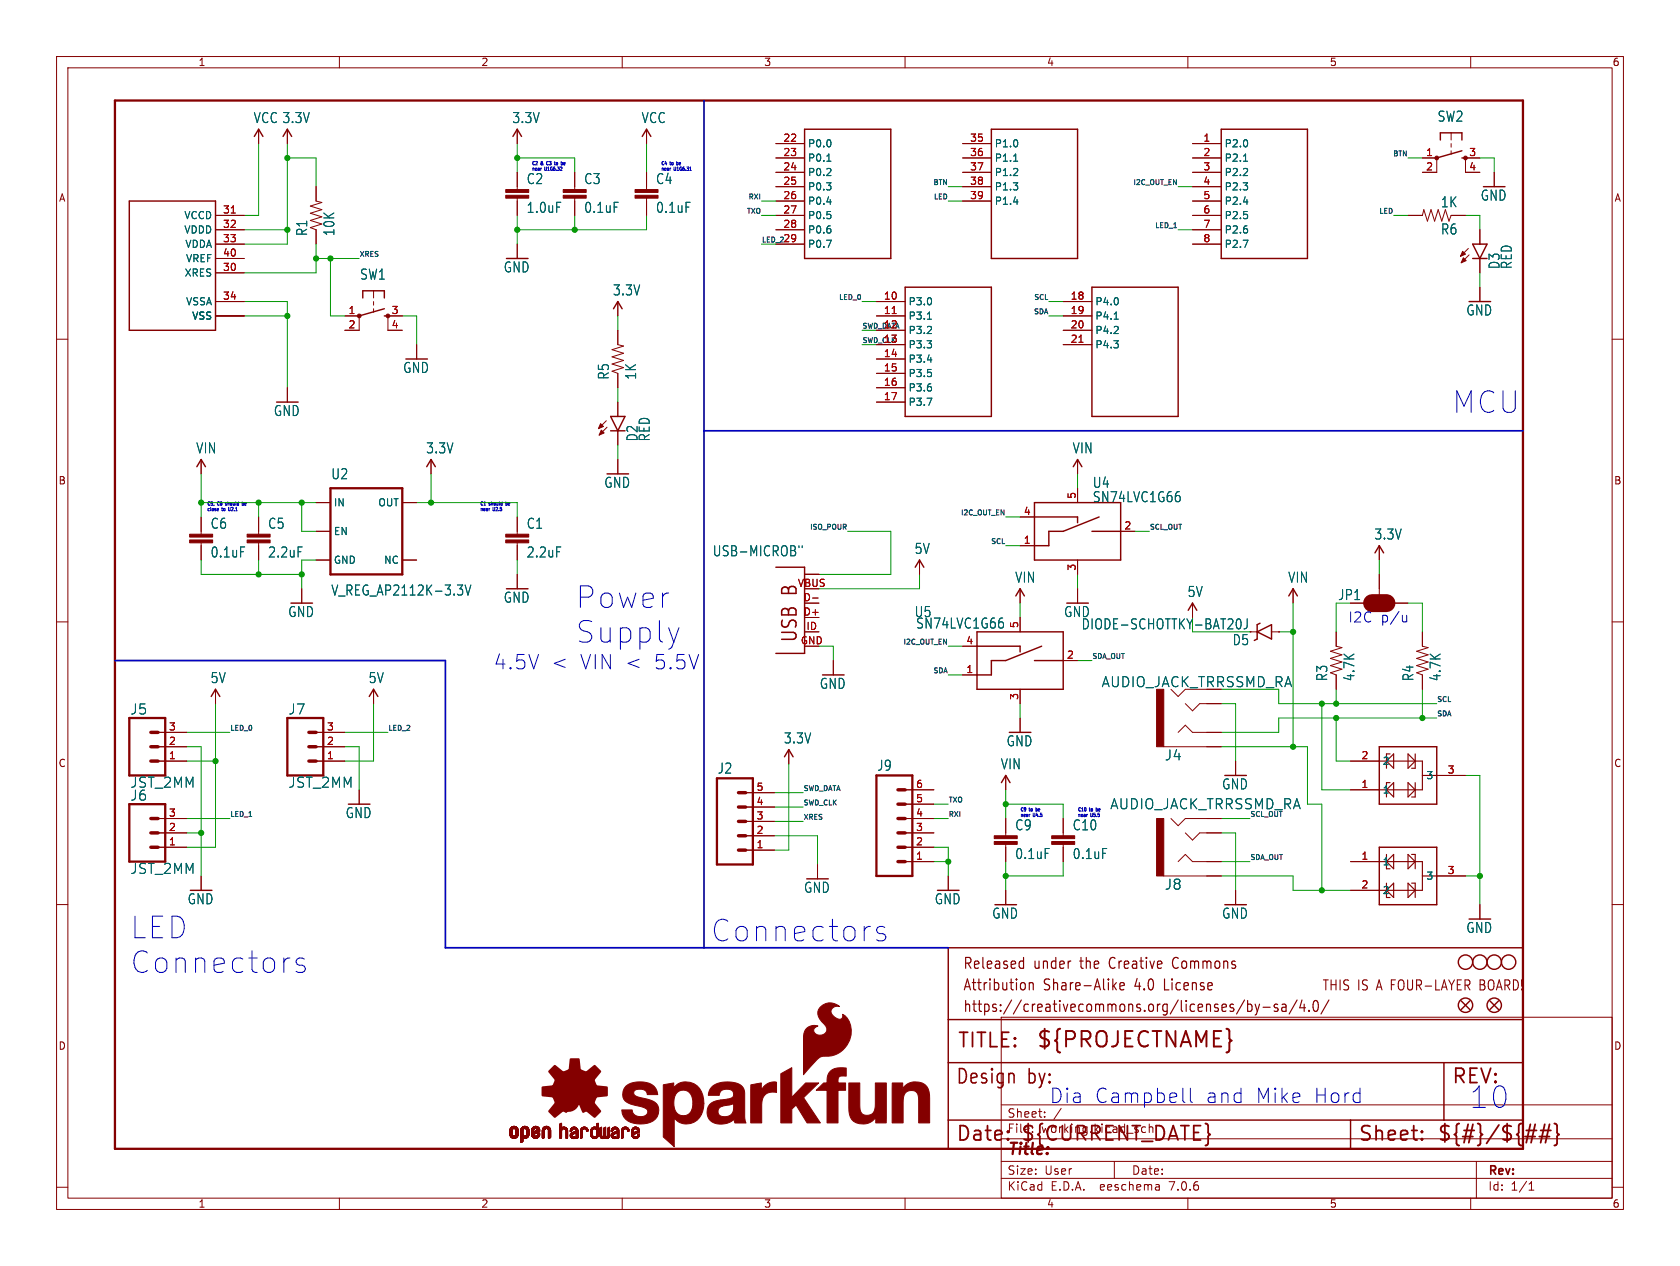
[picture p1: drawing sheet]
<svg xmlns="http://www.w3.org/2000/svg" width="297mm" height="224mm" viewBox="0 0 297 224" stroke-linecap="round" stroke-linejoin="round" font-family="sans-serif">
<defs><g id="words">
<g font-size="5.3" fill="#0000c2">
<text x="256.5" y="73.4">MCU</text>
<text x="101.6" y="107.9">Power</text>
<text x="101.6" y="114.1">Supply</text>
<text x="22.9" y="166.3">LED</text>
<text x="125.5" y="166.9">Connectors</text>
<text x="22.9" y="172.5">Connectors</text>
<text x="259.6" y="196.3">10</text>
</g>
<text font-size="3.8" fill="#840000" x="183.1" y="185.7">${PROJECTNAME}</text>
<g font-size="3.5" fill="#840000">
<text x="141.2" y="113.8" transform="rotate(-90 141.2 113.8)">USB B</text>
<text x="169.2" y="185.7">TITLE:</text>
<text x="168.9" y="192.1">Design</text>
<text x="181.6" y="192.1">by:</text>
<text x="168.9" y="202.2">Date:</text>
<text x="180.3" y="202.2">${CURRENT_DATE}</text>
<text x="240" y="202.2">Sheet:</text>
<text x="254" y="202.2">${#}/${##}</text>
</g>
<g font-size="3.5" fill="#0000c2">
<text x="87.1" y="118.6">4.5V</text>
<text x="97.2" y="118.6">&lt;</text>
<text x="102.3" y="118.6">VIN &lt;</text>
<text x="115.2" y="118.6">5.5V</text>
<text x="185.4" y="195.3">Dia</text>
<text x="193.4" y="195.3">Campbell</text>
<text x="212.9" y="195.3">and</text>
<text x="221.7" y="195.3">Mike</text>
<text x="231.9" y="195.3">Hord</text>
<text x="256.5" y="192.1">REV:</text>
</g>
<text font-size="2.8" fill="#840000" x="178" y="204.8">Title:</text>
<g font-size="2.7" fill="#840000">
<text x="170.2" y="171.7">Released</text>
<text x="182.7" y="171.7">under</text>
<text x="191.1" y="171.7">the</text>
<text x="196.5" y="171.7">Creative</text>
<text x="208" y="171.7">Commons</text>
<text x="170.2" y="175.5">Attribution</text>
<text x="170.2" y="179.3">https://creativecommons.org/licenses/by-sa/4.0/</text>
<text x="184.5" y="175.5">Share-Alike</text>
<text x="200.8" y="175.5">4.0</text>
<text x="206.2" y="175.5">License</text>
</g>
<g font-size="2.5" fill="#006464">
<text x="44.8" y="22">VCC 3.3V</text>
<text x="90.5" y="22">3.3V</text>
<text x="113.3" y="22">VCC</text>
<text x="254.1" y="21.7">SW2</text>
<text x="93" y="32.8">C2</text>
<text x="103.2" y="32.8">C3</text>
<text x="115.9" y="32.8">C4</text>
<text x="261.7" y="35.7">GND</text>
<text x="54.5" y="41.9" transform="rotate(-90 54.5 41.9)">R1</text>
<text x="59.3" y="41.9" transform="rotate(-90 59.3 41.9)">10K</text>
<text x="93" y="37.9">1.0uF</text>
<text x="103.2" y="37.9">0.1uF</text>
<text x="115.9" y="37.9">0.1uF</text>
<text x="254.7" y="41.7">R6</text>
<text x="254.7" y="36.9">1K</text>
<text x="265.3" y="47.7" transform="rotate(-90 265.3 47.7)">D3</text>
<text x="267.5" y="47.7" transform="rotate(-90 267.5 47.7)">RED</text>
<text x="63.6" y="49.7">SW1</text>
<text x="89" y="48.4">GND</text>
<text x="108.3" y="52.5">3.3V</text>
<text x="259.1" y="56">GND</text>
<text x="71.2" y="66.2">GND</text>
<text x="107.9" y="67.3" transform="rotate(-90 107.9 67.3)">R5</text>
<text x="112.7" y="67.3" transform="rotate(-90 112.7 67.3)">1K</text>
<text x="48.3" y="73.8">GND</text>
<text x="34.6" y="80.4">VIN</text>
<text x="75.2" y="80.4">3.3V</text>
<text x="112.9" y="78.2" transform="rotate(-90 112.9 78.2)">D2</text>
<text x="115.1" y="78.2" transform="rotate(-90 115.1 78.2)">RED</text>
<text x="189.5" y="80.4">VIN</text>
<text x="58.5" y="85">U2</text>
<text x="106.7" y="86.5">GND</text>
<text x="193.1" y="86.5">U4</text>
<text x="193.1" y="89">SN74LVC1G66</text>
<text x="37.1" y="93.7">C6</text>
<text x="47.3" y="93.7">C5</text>
<text x="93" y="93.7">C1</text>
<text x="242.9" y="95.6">3.3V</text>
<text x="37.1" y="98.8">0.1uF</text>
<text x="47.3" y="98.8">2.2uF</text>
<text x="93" y="98.8">2.2uF</text>
<text x="125.9" y="98.6">USB-MICROB&quot;</text>
<text x="161.6" y="98.2">5V</text>
<text x="58.5" y="105.6">V_REG_AP2112K-3.3V</text>
<text x="89" y="106.8">GND</text>
<text x="179.4" y="103.3">VIN</text>
<text x="209.9" y="105.8">5V</text>
<text x="227.6" y="103.3">VIN</text>
<text x="236.5" y="106.4">JP1</text>
<text x="50.9" y="109.4">GND</text>
<text x="161.6" y="109.4">U5</text>
<text x="161.9" y="111.4">SN74LVC1G66</text>
<text x="188" y="109.4">GND</text>
<text x="191.1" y="111.5">DIODE-SCHOTTKY-BAT20J</text>
<text x="37.1" y="121">5V</text>
<text x="65.1" y="121">5V</text>
<text x="144.8" y="122.1">GND</text>
<text x="234.9" y="120.6" transform="rotate(-90 234.9 120.6)">R3</text>
<text x="239.7" y="120.6" transform="rotate(-90 239.7 120.6)">4.7K</text>
<text x="250.1" y="120.6" transform="rotate(-90 250.1 120.6)">R4</text>
<text x="254.9" y="120.6" transform="rotate(-90 254.9 120.6)">4.7K</text>
<text x="23" y="126.6">J5</text>
<text x="50.9" y="126.6">J7</text>
<text x="138.5" y="131.7">3.3V</text>
<text x="126.8" y="137.1">J2</text>
<text x="155" y="136.5">J9</text>
<text x="176.8" y="136.3">VIN</text>
<text x="177.9" y="132.2">GND</text>
<text x="205.8" y="134.7">J4</text>
<text x="23" y="139.5">JST_2MM</text>
<text x="23" y="141.8">J6</text>
<text x="50.9" y="139.5">JST_2MM</text>
<text x="196.2" y="143.4">AUDIO_JACK_TRRSSMD_RA</text>
<text x="216" y="139.8">GND</text>
<text x="61" y="144.9">GND</text>
<text x="179.4" y="147.1">C9</text>
<text x="189.5" y="147.1">C10</text>
<text x="23" y="154.8">JST_2MM</text>
<text x="179.4" y="152.2">0.1uF</text>
<text x="189.5" y="152.2">0.1uF</text>
<text x="33.1" y="160.2">GND</text>
<text x="142" y="158.1">GND</text>
<text x="165.2" y="160.2">GND</text>
<text x="205.8" y="157.6">J8</text>
<text x="175.3" y="162.7">GND</text>
<text x="216" y="162.7">GND</text>
<text x="259.1" y="165.2">GND</text>
</g>
<g font-size="2.5" fill="#0000c2">
<text x="238.3" y="110.2">I2C</text>
<text x="244" y="110.2">p/u</text>
</g>
<g font-size="2.5" fill="#840000">
<text x="217.8" y="114.3">D5</text>
<text x="194.7" y="121.8">AUDIO_JACK_TRRSSMD_RA</text>
<text x="233.7" y="175.5">THIS IS A FOUR-LAYER</text>
<text x="262.2" y="175.5">BOARD!</text>
</g>
<g font-size="2.1" fill="#840000">
<text x="178" y="197.9">Sheet:</text>
<text x="178" y="200.6">File:</text>
<text x="184.1" y="200.6">working.kicad_sch</text>
<text x="178" y="208">Size:</text>
<text x="184.7" y="208">User</text>
<text x="200" y="208">Date:</text>
<text x="263" y="208.2">Rev:</text>
<text x="178" y="210.8">KiCad</text>
<text x="185.7" y="210.8">E.D.A.</text>
<text x="194.6" y="210.8">eeschema</text>
<text x="207" y="210.8">7.0.6</text>
<text x="263" y="210.8">Id:</text>
<text x="267.1" y="210.8">1/1</text>
</g>
<g font-size="1.8" fill="#840000">
<text x="35" y="11.9">1</text>
<text x="85" y="11.9">2</text>
<text x="135" y="11.9">3</text>
<text x="185" y="11.9">4</text>
<text x="235" y="11.9">5</text>
<text x="285" y="11.9">6</text>
<text x="10.3" y="35.9">A</text>
<text x="285.3" y="35.9">A</text>
<text x="10.3" y="85.9">B</text>
<text x="285.3" y="85.9">B</text>
<text x="10.3" y="135.9">C</text>
<text x="285.3" y="135.9">C</text>
<text x="10.3" y="185.9">D</text>
<text x="285.3" y="185.9">D</text>
<text x="35" y="213.8">1</text>
<text x="85" y="213.8">2</text>
<text x="135" y="213.8">3</text>
<text x="185" y="213.8">4</text>
<text x="235" y="213.8">5</text>
<text x="285" y="213.8">6</text>
</g>
<g font-size="1.8" fill="#a90000">
<text x="138.4" y="25.1">22</text>
<text x="138.4" y="27.7">23</text>
<text x="171.4" y="25.1">35</text>
<text x="171.4" y="27.7">36</text>
<text x="212.7" y="25.1">1</text>
<text x="212.7" y="27.7">2</text>
<text x="252" y="27.7">1</text>
<text x="259.6" y="27.7">3</text>
<text x="138.4" y="30.2">24</text>
<text x="138.4" y="32.8">25</text>
<text x="138.4" y="35.3">26</text>
<text x="171.4" y="30.2">37</text>
<text x="171.4" y="32.8">38</text>
<text x="171.4" y="35.3">39</text>
<text x="212.7" y="30.2">3</text>
<text x="212.7" y="32.8">4</text>
<text x="212.7" y="35.3">5</text>
<text x="252" y="30.2">2</text>
<text x="259.6" y="30.2">4</text>
<text x="39.3" y="37.8">31</text>
<text x="39.3" y="40.4">32</text>
<text x="138.4" y="37.8">27</text>
<text x="138.4" y="40.4">28</text>
<text x="212.7" y="37.8">6</text>
<text x="212.7" y="40.4">7</text>
<text x="39.3" y="42.9">33</text>
<text x="39.3" y="45.5">40</text>
<text x="138.4" y="42.9">29</text>
<text x="212.7" y="42.9">8</text>
<text x="39.3" y="48">30</text>
<text x="39.3" y="53.1">34</text>
<text x="156.2" y="53.1">10</text>
<text x="189.2" y="53.1">18</text>
<text x="61.5" y="55.6">1</text>
<text x="61.5" y="58.2">2</text>
<text x="69.1" y="55.6">3</text>
<text x="69.1" y="58.2">4</text>
<text x="156.2" y="55.6">11</text>
<text x="156.2" y="58.2">12</text>
<text x="189.2" y="55.6">19</text>
<text x="189.2" y="58.2">20</text>
<text x="156.2" y="60.7">13</text>
<text x="156.2" y="63.2">14</text>
<text x="156.2" y="65.8">15</text>
<text x="189.2" y="60.7">21</text>
<text x="156.2" y="68.3">16</text>
<text x="156.2" y="70.9">17</text>
<text x="190.2" y="88.3" transform="rotate(-90 190.2 88.3)">5</text>
<text x="180.9" y="91.2">4</text>
<text x="198.7" y="93.7">2</text>
<text x="180.9" y="96.3">1</text>
<text x="190.2" y="101" transform="rotate(-90 190.2 101)">3</text>
<text x="141" y="103.9">VBUS</text>
<text x="142" y="106.4">D-</text>
<text x="142" y="109">D+</text>
<text x="142.5" y="111.5">ID</text>
<text x="180.1" y="111.2" transform="rotate(-90 180.1 111.2)">5</text>
<text x="141.5" y="114">GND</text>
<text x="170.7" y="119.1">1</text>
<text x="170.7" y="114">4</text>
<text x="188.5" y="116.6">2</text>
<text x="180.1" y="123.9" transform="rotate(-90 180.1 123.9)">3</text>
<text x="29.8" y="131.8">2</text>
<text x="29.8" y="129.3">3</text>
<text x="57.7" y="131.8">2</text>
<text x="57.7" y="129.3">3</text>
<text x="29.8" y="134.4">1</text>
<text x="57.7" y="134.4">1</text>
<text x="240.6" y="134.4">2</text>
<text x="255.8" y="136.9">3</text>
<text x="133.7" y="142.5">4</text>
<text x="133.7" y="140">5</text>
<text x="161.9" y="142">5</text>
<text x="161.9" y="139.4">6</text>
<text x="240.6" y="139.4">1</text>
<text x="29.8" y="149.6">1</text>
<text x="29.8" y="147.1">2</text>
<text x="29.8" y="144.5">3</text>
<text x="133.7" y="147.6">2</text>
<text x="133.7" y="145">3</text>
<text x="161.9" y="149.6">2</text>
<text x="161.9" y="147.1">3</text>
<text x="161.9" y="144.5">4</text>
<text x="133.7" y="150.1">1</text>
<text x="161.9" y="152.1">1</text>
<text x="240.6" y="152.1">1</text>
<text x="255.8" y="154.7">3</text>
<text x="240.6" y="157.2">2</text>
</g>
<g font-size="1.8" fill="#006464">
<text x="142.7" y="26.3">P0.0</text>
<text x="142.7" y="28.8">P0.1</text>
<text x="175.8" y="26.3">P1.0</text>
<text x="175.8" y="28.8">P1.1</text>
<text x="216.4" y="26.3">P2.0</text>
<text x="216.4" y="28.8">P2.1</text>
<text x="142.7" y="31.3">P0.2</text>
<text x="142.7" y="33.9">P0.3</text>
<text x="175.8" y="31.3">P1.2</text>
<text x="175.8" y="33.9">P1.3</text>
<text x="216.4" y="31.3">P2.2</text>
<text x="216.4" y="33.9">P2.3</text>
<text x="32.5" y="39">VCCD</text>
<text x="32.5" y="41.5">VDDD</text>
<text x="142.7" y="36.4">P0.4</text>
<text x="142.7" y="39">P0.5</text>
<text x="142.7" y="41.5">P0.6</text>
<text x="175.8" y="36.4">P1.4</text>
<text x="216.4" y="36.4">P2.4</text>
<text x="216.4" y="39">P2.5</text>
<text x="216.4" y="41.5">P2.6</text>
<text x="32.7" y="44">VDDA</text>
<text x="32.8" y="46.6">VREF</text>
<text x="142.7" y="44">P0.7</text>
<text x="216.4" y="44">P2.7</text>
<text x="32.6" y="49.1">XRES</text>
<text x="32.8" y="54.2">VSSA</text>
<text x="33.9" y="56.7">VSS</text>
<text x="160.5" y="54.2">P3.0</text>
<text x="160.5" y="56.7">P3.1</text>
<text x="160.5" y="59.3">P3.2</text>
<text x="193.5" y="54.2">P4.0</text>
<text x="193.5" y="56.7">P4.1</text>
<text x="193.5" y="59.3">P4.2</text>
<text x="160.5" y="61.8">P3.3</text>
<text x="160.5" y="64.4">P3.4</text>
<text x="193.5" y="61.8">P4.3</text>
<text x="160.5" y="66.9">P3.5</text>
<text x="160.5" y="69.4">P3.6</text>
<text x="160.5" y="72">P3.7</text>
<text x="58.9" y="89.8">IN</text>
<text x="66.8" y="89.8">OUT</text>
<text x="58.9" y="94.8">EN</text>
<text x="58.9" y="99.9">GND</text>
<text x="67.8" y="99.9">NC</text>
<text x="244.3" y="135.5">2</text>
<text x="244.3" y="140.6">1</text>
<text x="252.1" y="138">3</text>
<text x="244.3" y="153.3">1</text>
<text x="252.1" y="155.8">3</text>
<text x="244.3" y="158.3">2</text>
</g>
<g font-size="1.2" fill="#0f0f0f">
<text x="246.1" y="27.7">BTN</text>
<text x="132.2" y="35.3">RXI</text>
<text x="164.9" y="32.8">BTN</text>
<text x="164.9" y="35.3">LED</text>
<text x="200.2" y="32.8">I2C_OUT_EN</text>
<text x="131.9" y="37.9">TXO</text>
<text x="204.1" y="40.4">LED_1</text>
<text x="243.7" y="37.9">LED</text>
<text x="63.5" y="45.5">XRES</text>
<text x="134.6" y="42.9">LED_2</text>
<text x="148.2" y="53.1">LED_0</text>
<text x="182.7" y="53.1">SCL</text>
<text x="152.4" y="58.2">SWD_DATA</text>
<text x="182.6" y="55.6">SDA</text>
<text x="152.4" y="60.7">SWD_CLK</text>
<text x="143.1" y="93.7">ISO_POUR</text>
<text x="169.7" y="91.2">I2C_OUT_EN</text>
<text x="203.2" y="93.7">SCL_OUT</text>
<text x="175.1" y="96.3">SCL</text>
<text x="159.6" y="114.1">I2C_OUT_EN</text>
<text x="164.9" y="119.1">SDA</text>
<text x="193" y="116.6">SDA_OUT</text>
<text x="254" y="124.2">SCL</text>
<text x="40.6" y="129.3">LED_0</text>
<text x="68.6" y="129.3">LED_2</text>
<text x="254" y="126.8">SDA</text>
<text x="142" y="140">SWD_DATA</text>
<text x="142" y="142.5">SWD_CLK</text>
<text x="167.6" y="142">TXO</text>
<text x="40.6" y="144.5">LED_1</text>
<text x="142" y="145">XRES</text>
<text x="167.6" y="144.5">RXI</text>
<text x="221" y="152.2">SDA_OUT</text>
</g>
<text font-size="1.2" fill="#006464" x="221" y="144.5">SCL_OUT</text>
<g font-size=".8" fill="#0000c2">
<text x="94" y="29.2">C2</text>
<text x="95.7" y="29.2">&amp;</text>
<text x="97.1" y="29.2">C3</text>
<text x="98.9" y="29.2">to</text>
<text x="116.8" y="29.2">C4</text>
<text x="118.6" y="29.2">to</text>
<text x="120.1" y="29.2">be</text>
<text x="94" y="30.2">near</text>
<text x="96.4" y="30.2">U1G6.32</text>
<text x="116.8" y="30.2">near</text>
<text x="119.3" y="30.2">U1G6.31</text>
<text x="36.6" y="89.4">C5,</text>
<text x="38.6" y="89.4">C6</text>
<text x="40.3" y="89.4">should</text>
<text x="43.7" y="89.4">be</text>
<text x="84.8" y="89.4">C1</text>
<text x="86.6" y="89.4">should</text>
<text x="89.9" y="89.4">be</text>
<text x="36.6" y="90.4">close</text>
<text x="39.4" y="90.4">to</text>
<text x="40.9" y="90.4">U2.1</text>
<text x="84.8" y="90.4">near</text>
<text x="87.3" y="90.4">U2.5</text>
<text x="180.3" y="143.5">C9</text>
<text x="182.1" y="143.5">to</text>
<text x="183.6" y="143.5">be</text>
<text x="190.5" y="143.5">C10</text>
<text x="192.8" y="143.5">to</text>
<text x="194.3" y="143.5">be</text>
<text x="180.3" y="144.5">near</text>
<text x="182.8" y="144.5">U4.5</text>
<text x="190.5" y="144.5">near</text>
<text x="193" y="144.5">U5.5</text>
</g>
</g></defs>
<g fill="none" stroke="#840000" stroke-width=".18">
<path d="M10 10h277v203.9h-277zM12 12h273v199.9h-273zM60 10v2M110 10v2M160 10v2M210 10v2M260 10v2M38.1 38.1h5.1M45.7 22.9v2.5M50.8 22.9v2.5M55.9 33v2.6l1 .2-2 .6 2 .7-2 .6 2 .7-2 .6 2 .6-2 .7 1 .3v2.6M91.4 22.9v2.5"/>
<path d="M91.4 30.5v3M91.4 35.1v3M101.6 30.5v3M101.6 35.1v3M114.3 22.9v2.5M114.3 30.5v3M114.3 35.1v3M137.2 38.1h5M137.2 27.9h5M137.2 30.5h5M137.2 25.4h5M137.2 33h5"/>
<path d="M137.2 35.6h5M170.2 27.9h5.1M170.2 30.5h5.1M170.2 25.4h5.1M170.2 33h5.1M170.2 35.6h5.1M210.8 38.1h5.1M210.8 27.9h5.1M210.8 30.5h5.1M210.8 25.4h5.1M210.8 33h5.1M210.8 35.6h5.1"/>
<path d="M248.9 38.1h2.6l.2-1 .6 2 .7-2 .6 2 .7-2 .6 2 .6-2 .7 2 .3-1h2.6M251.5 27.9h2.5v2.6h-2.5M256.5 23.5v1.3M256.5 25.4v.6M256.5 26.7v.6M261.6 27.9h-2.5v2.6h2.5M264.2 30.5v2.5M10 60h2M38.1 55.9h5.1M38.1 53.3h5.1M38.1 48.3h5.1M38.1 40.6h5.1"/>
<path d="M38.1 43.2h5.1M38.1 45.7h5.1M61 55.9h2.5v2.5h-2.5M66 51.4v1.3M66 53.3v.7M66 54.6v.6M71.1 55.9h-2.5v2.5h2.5M91.4 43.2v2.5M109.2 53.3v2.6M109.2 58.4v2.6l1 .2-2 .6 2 .7-2 .6 2 .7-2 .6 2 .6-2 .7 1 .3v2.6M137.2 40.6h5M137.2 43.2h5"/>
<path d="M154.9 55.9h5.1M154.9 58.4h5.1M154.9 53.3h5.1M188 55.9h5M188 58.4h5M188 53.3h5M210.8 40.6h5.1M210.8 43.2h5.1M259.6 43.9l-1.4 1.4M259.7 45.1l-1.4 1.4M261.6 40.6v2.6M261.6 45.7v2.6"/>
<path d="M261.6 50.8v2.5M285 60h2M50.8 68.6v2.5M73.7 61v2.5M107.2 74.4l-1.4 1.4M107.3 75.6l-1.4 1.4M109.2 71.1v2.6M109.2 76.2v2.5M154.9 61h5.1M154.9 63.5h5.1M154.9 66h5.1M154.9 68.6h5.1"/>
<path d="M154.9 71.1h5.1M188 61h5M35.6 81.3v2.5M35.6 91.4v3.1M35.6 96v3.1M45.7 91.4v3.1M45.7 96v3.1M55.9 94h2.5M55.9 88.9h2.5M55.9 99.1h2.5M71.1 88.9h2.6M71.1 99.1h2.6"/>
<path d="M76.2 81.3v2.5M91.4 91.4v3.1M91.4 96v3.1M109.2 81.3v2.5M162.6 99.1v2.5M180.3 96.5h2.6M180.3 91.4h2.6M190.5 81.3v2.5M190.5 86.4v2.5M190.5 99.1v2.5M198.1 94h2.6M243.8 96.5v2.6"/>
<path d="M10 110h2M53.3 104.1v2.6M91.4 101.6v2.5M142.2 106.7h2.6M142.2 111.8h2.6M142.2 101.6h2.6M147.3 116.8v2.6M170.2 119.4h2.5M170.2 114.3h2.5M180.3 104.1v2.6M180.3 109.2v2.6M188 116.8h2.5"/>
<path d="M190.5 104.1v2.6M210.8 106.7v2.5M221 111.8h1.2M224.8 111.8h1.3M226.1 111.8h.1M228.6 104.1v2.6M236.2 111.8v2.5l1 .3-2 .6 2 .6-2 .7 2 .6-2 .6 2 .7-2 .6 1 .4v2.5M238.8 106.7h2.5M243.2 105.4h1.3v2.6h-1.3zM243.8 101.6v3.8M246.4 106.7h2.5M251.5 111.8v2.5l1 .3-2.1 .6 2.1 .6-2.1 .7 2.1 .6-2.1 .6 2.1 .7-2.1 .6 1.1 .4v2.5"/>
<path d="M285 110h2M27.9 134.6h5.1M27.9 132.1h5.1M27.9 129.5h5.1M38.1 121.9v2.6M55.9 134.6h5.1M55.9 132.1h5.1M55.9 129.5h5.1M63.5 139.7v2.5M66 121.9v2.6M139.4 132.6v2.5M160 139.7h5.1"/>
<path d="M177.8 137.2v2.5M180.3 121.9v2.6M180.3 127v2.5M205.7 132.1h10.2M207 121.9l1.3 1.3 1.2-1.3M208.3 129.5l1.2-1.2 1.3 1.2h5.1M209.5 124.5l1.3 1.2 1.3-1.2h3.8M218.4 134.6v2.6M238.8 139.7h5M238.8 134.6h5M254 137.2h5.1M10 160h2"/>
<path d="M27.9 149.9h5.1M27.9 147.3h5.1M27.9 144.8h5.1M35.6 154.9v2.6M131.8 150.4h5.1M131.8 147.8h5.1M131.8 145.3h5.1M131.8 142.7h5.1M131.8 140.2h5.1M144.5 152.9v2.5M160 152.4h5.1M160 149.9h5.1"/>
<path d="M160 147.3h5.1M160 144.8h5.1M160 142.2h5.1M167.6 154.9v2.6M177.8 144.8v3M177.8 149.4v3M177.8 157.5v2.5M188 144.8v3M188 149.4v3M205.7 154.9h10.2M207 144.8l1.3 1.3 1.2-1.3h6.4M208.3 152.4l1.2-1.3 1.3 1.3h5.1"/>
<path d="M209.5 147.3l1.3 1.3 1.3-1.3h3.8M218.4 157.5v2.5M238.8 152.4h5M238.8 157.5h5M254 154.9h5.1M285 160h2M177 179.9h108v32h-108zM261.6 160v2.6M177 195.4h108M184.7 197.5v.1M184.7 196.7v.1M187.6 196l-1.3 2"/>
<path d="M10 210h2M60 211.9v2M110 211.9v2M160 211.9v2M177 208.4h108M177 205.4h108M177 201.4h108M197 205.4v3M204.9 209.6l.1 .9M205 210.4l-.2 .1M205 209.9h-.2M210 211.9v2"/>
<path d="M260 211.9v2M261 205.4v6.5M270.3 210.5h.9M270.3 209.4l.4-.4v1.5M285 210h2"/>
</g>
<g fill="none" stroke="#840000" stroke-width=".25">
<path d="M22.9 35.6h15.2v22.8h-15.2zM45 24.1l.7-1.2 .8 1.2M50 24.1l.8-1.2 .8 1.2M90.7 24.1l.7-1.2 .8 1.2M113.5 24.1l.8-1.2 .8 1.2M142.2 22.9h15.3v22.8h-15.3zM175.3 22.9h15.2v22.8h-15.2zM215.9 22.9h15.2v22.8h-15.2zM254.6 24.8v-1.3h3.8v1.3M258.4 26.7l-4.4 1.2M258.4 27.9h.7M64.1 52.7v-1.3h3.8v1.3"/>
<path d="M67.9 54.6l-4.4 1.3M67.9 55.9h.7M108.5 54.6l.7-1.3 .8 1.3M160 50.8h15.3v22.9h-15.3zM193 50.8h15.3v22.9h-15.3zM260.3 45.7h2.6M260.3 43.2h2.6l-1.3 2.5zM107.9 73.7h2.6l-1.3 2.5zM107.9 76.2h2.6M34.8 82.6l.8-1.3 .7 1.3M75.4 82.6l.8-1.3 .8 1.3M182.9 88.9h15.2v10.2h-15.2z"/>
<path d="M182.9 91.4h7.6v1.1M189.7 82.6l.8-1.3 .8 1.3M193 94h5.1M194.3 91.4l-6.3 2.6h-2.6v2.5h-2.5M243.1 97.8l.7-1.3 .8 1.3M137.2 100.3h5v15.3h-5M161.8 100.3l.8-1.2 .7 1.2M172.7 111.8h15.3v10.1h-15.3zM172.7 114.3h7.6v1M179.6 105.4l.7-1.3 .8 1.3M182.9 116.8h5.1M184.1 114.3l-6.3 2.5h-2.5v2.6h-2.6"/>
<path d="M210.1 108l.7-1.3 .8 1.3M222.2 111.8l2.6-1.3v2.5zM222.8 110.2l-.6 .3v2.5l-.5 .3M227.8 105.4l.8-1.3 .8 1.3M37.3 123.2l.8-1.3 .8 1.3M65.3 123.2l.7-1.3 .8 1.3M138.7 133.9l.7-1.3 .8 1.3M177 138.4l.8-1.2 .8 1.2M243.8 132.1h10.2v10.1h-10.2zM243.8 149.9h10.2v10.1h-10.2zM167.6 167.6h101.6v35.6h-101.6zM258.3 177l1.5 1.6"/>
<path d="M259.8 177l-1.5 1.6M263.4 177l1.5 1.6M264.9 177l-1.5 1.6M167.6 198.1h101.6M167.6 180.3h101.6M167.6 188h101.6M238.8 198.1v5.1M255.3 188v10.1"/>
<circle cx="259.1" cy="177.8" r="1.27"/>
<circle cx="259.1" cy="170.2" r="1.27"/>
<circle cx="261.6" cy="170.2" r="1.27"/>
<circle cx="264.2" cy="170.2" r="1.27"/>
<circle cx="264.2" cy="177.8" r="1.27"/>
<circle cx="266.7" cy="170.2" r="1.27"/>
</g>
<g fill="#840000" stroke="#840000" stroke-width=".18">
<path d="M122.5 195.1l1.9 .1v.7l-.4 1.2-1.7-.8z"/>
<path d="M138 189.9l2-1v5.2l2.4-2.5h2.3l-2.6 2.5 2.9 4.5h-2.3l-2-3.1-.7 .7v2.4h-2z"/>
<path d="M127.4 194.6l1.2-.2 .3 1-1.1 .3z"/>
<path d="M132.7 191.9l1.9-.3v1.3a2.34 2.34 0 0 1 2.7-1.5v1.8h-.3a1.97 1.97 0 0 0-2.3 2.2v3.2h-2z"/>
<path d="M150.1 191.6h1.9v2a7.9 7.9 0 0 0 .3 3.3 1.43 1.43 0 0 0 1.6 .3 1.43 1.43 0 0 0 .8-1.5l.1-4.1h1.9v7h-1.9v-1a2.75 2.75 0 0 1-4.2 .4 5.3 5.3 0 0 1-.5-3.2z"/>
<path d="M157.7 191.6h1.9v.9a2.68 2.68 0 0 1 4.5 .1 18.3 18.3 0 0 1 .2 4.4v1.6h-1.9v-2a7.9 7.9 0 0 0-.3-3.3 1.42 1.42 0 0 0-1.6-.3 1.42 1.42 0 0 0-.8 1.4v4.2h-2z"/>
<path d="M117.3 191.9l1.8-.3v.8a2.88 2.88 0 0 1 3-1 2.88 2.88 0 0 1 2.1 2.3l.2 1.5-1.9-.1a1.87 1.87 0 0 0-2.1-2.2 2.27 2.27 0 0 0-1.3 2.6 1.64 1.64 0 0 0 1.3 1.8 1.64 1.64 0 0 0 1.9-1l1.7 .8a2.81 2.81 0 0 1-4.8 .6v5.1l-1.9-1.7z"/>
<path d="M110.7 192.1a4.4 4.4 0 0 1 4.9 0l.6 .9 .1 .6h-1.9a1.32 1.32 0 0 0-1.8-.9 .65 .65 0 0 0-.6 .7 .65 .65 0 0 0 .7 .6l.4 .1a6.3 6.3 0 0 1 3 1.1 2.23 2.23 0 0 1-1.7 3.5 4 4 0 0 1-4.2-1.2l-.3-1.2h1.9a1.51 1.51 0 0 0 1.2 1.2 1.51 1.51 0 0 0 1.5-.7 .85 .85 0 0 0-.9-1 7.5 7.5 0 0 1-3.1-1.1 1.96 1.96 0 0 1 .2-2.6z"/>
<path d="M146.8 189.5a3.9 3.9 0 0 1 2.7-.6h.1v1.4h-.4a.91 .91 0 0 0-.9 .3 .91 .91 0 0 0-.1 1h1.3v1.3h-1.3v5.7h-2v-5.7h-1.9l.8-.9a.99 .99 0 0 1 1.1-.4v-.3a2.67 2.67 0 0 1 .6-1.8z"/>
<path d="M145 178.2a2.45 2.45 0 0 1 3.4-.2 1.05 1.05 0 0 0-1.4 .6 1.05 1.05 0 0 0 .7 1.4 .75 .75 0 0 0 1.3-.2v-.4a3.8 3.8 0 0 1 .7 5.5 4.3 4.3 0 0 1-4.2 1.9 4.8 4.8 0 0 0-2.2 1.9l-1.2 1.4v-6.4a1.94 1.94 0 0 1 2.5-2.2 .82 .82 0 0 0-.8 .9 .82 .82 0 0 0 1 .7 1.1 1.1 0 0 0 1.3-.6 1.1 1.1 0 0 0-.4-1.4 2.08 2.08 0 0 1-.7-2.9z"/>
<path d="M125.9 192.2a4.8 4.8 0 0 1 5.3 0 3.8 3.8 0 0 1 .4 2.6v2.7l.3 1.1h-1.4a.51 .51 0 0 1-.5 0 .51 .51 0 0 1-.2-.6 3.3 3.3 0 0 1-4.4 0 2.19 2.19 0 0 1-.1-2.4 2.19 2.19 0 0 1 2.1-1l.4 1.1a.96 .96 0 0 0-.9 1.1 .96 .96 0 0 0 1.2 .7 1.68 1.68 0 0 0 1.6-2v-.3l-.8 .2-.3-1a.86 .86 0 0 0 1.1-1.1 1.42 1.42 0 0 0-2.1-.4l-.4 .4a.45 .45 0 0 1-.7 .4h-1.3l.2-.8z"/>
<path d="M185.9 148.8h4.1v.6h-4.1z"/>
<path d="M185.9 147.8h4.1v.5h-4.1z"/>
<path d="M204.5 144.8h1.2v10.1h-1.2z"/>
<path d="M43.7 95.5h4.1v.5h-4.1z"/>
<path d="M43.7 94.5h4.1v.5h-4.1z"/>
<path d="M175.8 148.8h4v.6h-4z"/>
<path d="M175.8 147.8h4v.5h-4z"/>
<path d="M33.5 95.5h4.1v.5h-4.1z"/>
<path d="M33.5 94.5h4.1v.5h-4.1z"/>
<path d="M89.4 95.5h4.1v.5h-4.1z"/>
<path d="M89.4 94.5h4.1v.5h-4.1z"/>
<path d="M89.4 34.5h4.1v.6h-4.1z"/>
<path d="M89.4 33.5h4.1v.5h-4.1z"/>
<path d="M112.3 34.5h4v.6h-4z"/>
<path d="M112.3 33.5h4v.5h-4z"/>
<path d="M241.6 105.8l.3-.3 .5-.1v2.6a1.27 1.27 0 0 1-1.1-.8 1.27 1.27 0 0 1 .3-1.4z"/>
<path d="M243.2 105.4h1.3v2.6h-1.3z"/>
<path d="M245.2 105.4a1.27 1.27 0 0 1 1.3 1.3 1.27 1.27 0 0 1-1.3 1.3z"/>
<path d="M99.6 34.5h4v.6h-4z"/>
<path d="M99.6 33.5h4v.5h-4z"/>
<path d="M258.6 44.5l.5 .5-.9 .3z"/>
<path d="M258.7 45.6l.5 .5-.9 .4z"/>
<path d="M106.2 74.9l.5 .5-.9 .4z"/>
<path d="M106.3 76.1l.5 .5-.9 .4z"/>
<path d="M90.1 200.7h.4z"/>
<path d="M90.1 200.6l.4 .1z"/>
<path d="M90.1 200.6h.4z"/>
<path d="M90.1 200.5l.4 .1z"/>
<path d="M90.1 200.5h.4z"/>
<path d="M90.1 200.4l.4 .1z"/>
<path d="M90.1 200.4h.4z"/>
<path d="M90.1 200.3l.4 .1z"/>
<path d="M90.1 200.3h.4z"/>
<path d="M90.1 200.2l.4 .1z"/>
<path d="M90.1 200.2h.4z"/>
<path d="M90.1 200.1l.4 .1z"/>
<path d="M90.1 200.1h.4z"/>
<path d="M90.1 200l.4 .1z"/>
<path d="M90.1 200h.4z"/>
<path d="M90.1 199.9l.4 .1z"/>
<path d="M90.1 199.9h.4z"/>
<path d="M90.2 200.7h.4z"/>
<path d="M90.2 200.7h.3z"/>
<path d="M90.2 199.9h.3z"/>
<path d="M90.2 199.8l.3 .1z"/>
<path d="M90.2 199.8h.4z"/>
<path d="M90.2 200.8h.4z"/>
<path d="M90.2 200.7l.4 .1z"/>
<path d="M90.2 199.7l.4 .1z"/>
<path d="M90.2 200.9h.5z"/>
<path d="M90.2 200.9h.4z"/>
<path d="M90.2 200.8l.4 .1z"/>
<path d="M90.2 199.7h.4z"/>
<path d="M90.2 199.7h.5z"/>
<path d="M90.2 199.6l.5 .1z"/>
<path d="M90.2 200.9l.6 .1z"/>
<path d="M90.2 199.6h.5z"/>
<path d="M90.2 199.6h.6z"/>
<path d="M90.2 201h1.3z"/>
<path d="M90.2 201h.6z"/>
<path d="M90.2 199.6h1.3z"/>
<path d="M90.3 201h1.2z"/>
<path d="M90.3 199.6h1.2z"/>
<path d="M90.3 199.5l1.2 .1z"/>
<path d="M90.3 201l1.2 .1z"/>
<path d="M90.3 199.5h1.2z"/>
<path d="M90.3 201.1h1.2z"/>
<path d="M90.3 199.5h1.1z"/>
<path d="M90.3 201.1h1.1z"/>
<path d="M90.3 199.4l1.1 .1z"/>
<path d="M90.4 201.1l1 .1z"/>
<path d="M90.4 199.4h1z"/>
<path d="M90.4 201.2h1z"/>
<path d="M90.4 201.2h.9z"/>
<path d="M90.4 199.4h.9z"/>
<path d="M90.5 199.3l.8 .1z"/>
<path d="M90.5 201.2h.8z"/>
<path d="M90.5 199.3h.8z"/>
<path d="M90.5 201.2l.8 .1z"/>
<path d="M90.5 201.3h.7z"/>
<path d="M90.5 199.3h.7z"/>
<path d="M90.6 201.3h.6z"/>
<path d="M90.6 199.3h.6z"/>
<path d="M90.6 201.3h.5z"/>
<path d="M90.6 199.3h.5z"/>
<path d="M90.7 201.3h.4z"/>
<path d="M90.7 199.2l.4 .1z"/>
<path d="M90.7 201.3h.3z"/>
<path d="M90.7 199.2h.3z"/>
<path d="M90.7 201.3l.3 .1z"/>
<path d="M90.8 201.4h.2z"/>
<path d="M90.8 199.2h.2z"/>
<path d="M90.9 199.6h.6z"/>
<path d="M91 201h.5z"/>
<path d="M91 199.6h.5z"/>
<path d="M91 200.9l.5 .1z"/>
<path d="M91 200.9h.5z"/>
<path d="M91 199.6l.5 .1z"/>
<path d="M91 199.7h.5z"/>
<path d="M91.1 200.9h.5z"/>
<path d="M91.1 199.7h.4z"/>
<path d="M91.1 199.7h.5z"/>
<path d="M91.1 200.8l.5 .1z"/>
<path d="M91.1 200.8h.5z"/>
<path d="M91.1 199.7l.5 .1z"/>
<path d="M91.1 199.8h.5z"/>
<path d="M91.2 200.8h.4z"/>
<path d="M91.2 199.8h.4z"/>
<path d="M91.2 200.7l.4 .1z"/>
<path d="M91.2 200.7h.4z"/>
<path d="M91.2 199.9h.4z"/>
<path d="M91.2 199.8l.4 .1z"/>
<path d="M91.2 200.6l.4 .1z"/>
<path d="M91.2 200.6h.4z"/>
<path d="M91.2 200.5l.4 .1z"/>
<path d="M91.2 200.5h.4z"/>
<path d="M91.2 200.4l.4 .1z"/>
<path d="M91.2 200.4h.4z"/>
<path d="M91.2 200.3l.4 .1z"/>
<path d="M91.2 200.3h.4z"/>
<path d="M91.2 200.2l.4 .1z"/>
<path d="M91.2 200.2h.4z"/>
<path d="M91.2 200.1l.4 .1z"/>
<path d="M91.2 200.1h.4z"/>
<path d="M91.2 200l.4 .1z"/>
<path d="M91.2 200h.4z"/>
<path d="M91.2 199.9l.4 .1z"/>
<path d="M92.1 202h.2z"/>
<path d="M92.1 202h.3z"/>
<path d="M92.1 201.9l.3 .1z"/>
<path d="M92.1 201.9h.3z"/>
<path d="M92.1 201.8l.3 .1z"/>
<path d="M92.1 201.8h.3z"/>
<path d="M92.1 201.7l.3 .1z"/>
<path d="M92.1 201.7h.3z"/>
<path d="M92.1 201.6l.3 .1z"/>
<path d="M92.1 201.6h.3z"/>
<path d="M92.1 201.5l.3 .1z"/>
<path d="M92.1 201.5h.3z"/>
<path d="M92.1 201.4l.3 .1z"/>
<path d="M92.1 201.4h.3z"/>
<path d="M92.1 201.3l.3 .1z"/>
<path d="M92.1 201.3h.3z"/>
<path d="M92.1 201.3h.4z"/>
<path d="M92.1 201.3h1z"/>
<path d="M92.1 201.3h1.1z"/>
<path d="M92.1 201.2l1.1 .1z"/>
<path d="M92.1 201.2h1.1z"/>
<path d="M92.1 201.2h1.2z"/>
<path d="M92.1 201.1l1.2 .1z"/>
<path d="M92.1 201.1h1.2z"/>
<path d="M92.1 201.1h1.3z"/>
<path d="M92.1 201l1.3 .1z"/>
<path d="M92.1 201h1.3z"/>
<path d="M92.1 201h.6z"/>
<path d="M92.1 200.9l.6 .1z"/>
<path d="M92.1 200.9h.6z"/>
<path d="M92.1 200.9h.5z"/>
<path d="M92.1 200.9h.4z"/>
<path d="M92.1 200.8l.4 .1z"/>
<path d="M92.1 200.8h.4z"/>
<path d="M92.1 200.7l.4 .1z"/>
<path d="M92.1 200.7h.3z"/>
<path d="M92.1 200.6l.3 .1z"/>
<path d="M92.1 200.6h.3z"/>
<path d="M92.1 200.5l.3 .1z"/>
<path d="M92.1 200.5h.3z"/>
<path d="M92.1 200.4l.3 .1z"/>
<path d="M92.1 200.4h.3z"/>
<path d="M92.1 200.3l.3 .1z"/>
<path d="M92.1 200.3h.3z"/>
<path d="M92.1 200.2l.3 .1z"/>
<path d="M92.1 200.2h.3z"/>
<path d="M92.1 200.1l.3 .1z"/>
<path d="M92.1 200.1h.3z"/>
<path d="M92.1 200l.3 .1z"/>
<path d="M92.1 200h.3z"/>
<path d="M92.1 199.9l.3 .1z"/>
<path d="M92.1 199.9h.3z"/>
<path d="M92.1 199.8l.3 .1z"/>
<path d="M92.1 199.8h.4z"/>
<path d="M92.1 202h.1z"/>
<path d="M92.1 199.7l.4 .1z"/>
<path d="M92.1 202l.1 .1z"/>
<path d="M92.1 199.7h.4z"/>
<path d="M92.1 199.7h.5z"/>
<path d="M92.1 199.6l.5 .1z"/>
<path d="M92.1 199.6h.6z"/>
<path d="M92.1 199.6h1.3z"/>
<path d="M92.2 199.6h1.2z"/>
<path d="M92.2 199.5l1.2 .1z"/>
<path d="M92.2 199.5h1.2z"/>
<path d="M92.2 199.5h1.1z"/>
<path d="M92.2 199.4l1.1 .1z"/>
<path d="M92.3 199.4h1z"/>
<path d="M92.3 199.4h.9z"/>
<path d="M92.4 199.4h.8z"/>
<path d="M92.4 199.3l.8 .1z"/>
<path d="M92.4 199.3h.8z"/>
<path d="M92.4 199.3h.7z"/>
<path d="M92.5 199.3h.6z"/>
<path d="M92.5 201.3h.5z"/>
<path d="M92.5 199.3h.5z"/>
<path d="M92.6 201.3h.4z"/>
<path d="M92.6 199.3h.4z"/>
<path d="M92.6 199.2l.4 .1z"/>
<path d="M92.6 199.2h.3z"/>
<path d="M92.7 201.3l.2 .1z"/>
<path d="M92.7 199.2h.2z"/>
<path d="M92.7 201.4h.2z"/>
<path d="M92.8 199.6h.6z"/>
<path d="M92.9 201h.5z"/>
<path d="M92.9 200.9l.6 .1z"/>
<path d="M92.9 199.6h.6z"/>
<path d="M92.9 200.9h.6z"/>
<path d="M92.9 199.6l.6 .1z"/>
<path d="M92.9 199.7h.6z"/>
<path d="M93 200.9h.5z"/>
<path d="M93 199.7h.5z"/>
<path d="M93 200.8l.5 .1z"/>
<path d="M93 200.8h.5z"/>
<path d="M93 199.7l.5 .1z"/>
<path d="M93.1 200.8h.4z"/>
<path d="M93.1 199.8h.4z"/>
<path d="M93.1 200.7l.4 .1z"/>
<path d="M93.1 200.7h.4z"/>
<path d="M93.1 199.8l.4 .1z"/>
<path d="M93.1 199.9h.4z"/>
<path d="M93.1 200.6l.4 .1z"/>
<path d="M93.1 200.6h.4z"/>
<path d="M93.1 200.5l.4 .1z"/>
<path d="M93.1 200.5h.4z"/>
<path d="M93.1 200.4l.4 .1z"/>
<path d="M93.1 200.4h.4z"/>
<path d="M93.1 200.3l.4 .1z"/>
<path d="M93.1 200.3h.4z"/>
<path d="M93.1 200.2l.4 .1z"/>
<path d="M93.1 200.2h.4z"/>
<path d="M93.1 200.1l.4 .1z"/>
<path d="M93.1 200.1h.4z"/>
<path d="M93.1 200l.4 .1z"/>
<path d="M93.1 200h.4z"/>
<path d="M93.1 199.9l.4 .1z"/>
<path d="M94 200.8h.4z"/>
<path d="M94 200.7l.4 .1z"/>
<path d="M94 200.7h.4z"/>
<path d="M94 200.6l.4 .1z"/>
<path d="M94 200.6h.4z"/>
<path d="M94 200.6h.5z"/>
<path d="M94 200.5l.6 .1z"/>
<path d="M94 200.5h.6z"/>
<path d="M94 200.5h.7z"/>
<path d="M94 200.4l.8 .1z"/>
<path d="M94 200.4h.8z"/>
<path d="M94 200.4h.9z"/>
<path d="M94 200.4h1z"/>
<path d="M94 200.3l1 .1z"/>
<path d="M94 200.3h1z"/>
<path d="M94 200.3h1.1z"/>
<path d="M94 200.3h1.2z"/>
<path d="M94 200.2l1.2 .1z"/>
<path d="M94 200.2h1.2z"/>
<path d="M94 200.2h1.3z"/>
<path d="M94 200.2h1.4z"/>
<path d="M94 200.2h.4z"/>
<path d="M94 200.1l.4 .1z"/>
<path d="M94 200.1h.3z"/>
<path d="M94 200l.3 .1z"/>
<path d="M94 200h.3z"/>
<path d="M94 199.9l.3 .1z"/>
<path d="M94 199.9h.4z"/>
<path d="M94 199.8l.4 .1z"/>
<path d="M94 199.8h.4z"/>
<path d="M94 200.9h.5z"/>
<path d="M94 200.8l.4 .1z"/>
<path d="M94 199.7l.4 .1z"/>
<path d="M94 199.7h.4z"/>
<path d="M94 199.7h.5z"/>
<path d="M94 200.9h.6z"/>
<path d="M94 200.9l.6 .1z"/>
<path d="M94 199.6l.6 .1z"/>
<path d="M94 199.6h.6z"/>
<path d="M94 201h1.3z"/>
<path d="M94 201h.6z"/>
<path d="M94.1 201h1.2z"/>
<path d="M94.1 199.6h1.2z"/>
<path d="M94.1 199.5l1.2 .1z"/>
<path d="M94.1 199.5h1.2z"/>
<path d="M94.1 201l1.2 .1z"/>
<path d="M94.1 201.1h1.2z"/>
<path d="M94.1 201.1h1.1z"/>
<path d="M94.2 201.1h1z"/>
<path d="M94.2 199.5h1z"/>
<path d="M94.2 199.4l1 .1z"/>
<path d="M94.2 201.1l1 .1z"/>
<path d="M94.2 199.4h1z"/>
<path d="M94.2 201.2h1z"/>
<path d="M94.2 201.2h.9z"/>
<path d="M94.3 199.4h.9z"/>
<path d="M94.3 201.2h.8z"/>
<path d="M94.3 199.4h.8z"/>
<path d="M94.3 199.3l.8 .1z"/>
<path d="M94.3 201.2l.8 .1z"/>
<path d="M94.3 199.3h.8z"/>
<path d="M94.3 201.3h.8z"/>
<path d="M94.3 199.3h.7z"/>
<path d="M94.4 201.3h.6z"/>
<path d="M94.4 199.3h.6z"/>
<path d="M94.4 200.2h1z"/>
<path d="M94.5 200.1l.9 .1z"/>
<path d="M94.5 199.3h.4z"/>
<path d="M94.5 201.3h.4z"/>
<path d="M94.5 200.1h.9z"/>
<path d="M94.5 199.2l.4 .1z"/>
<path d="M94.5 201.3h.3z"/>
<path d="M94.6 201.3l.2 .1z"/>
<path d="M94.6 200.1h.8z"/>
<path d="M94.6 199.2h.2z"/>
<path d="M94.6 201.4h.2z"/>
<path d="M94.7 200.1h.7z"/>
<path d="M94.7 200l.7 .1z"/>
<path d="M94.8 200h.6z"/>
<path d="M94.8 199.6h.5z"/>
<path d="M94.8 201h.5z"/>
<path d="M94.8 199.6h.6z"/>
<path d="M94.8 200.9l.5 .1z"/>
<path d="M94.8 200.9h.5z"/>
<path d="M94.8 199.6l.6 .1z"/>
<path d="M94.8 199.7h.6z"/>
<path d="M94.9 200.9h.5z"/>
<path d="M94.9 200h.5z"/>
<path d="M94.9 199.7h.5z"/>
<path d="M94.9 199.7l.5 .1z"/>
<path d="M95 200.8l.4 .1z"/>
<path d="M95 199.8h.4z"/>
<path d="M95 200.8h.4z"/>
<path d="M95 199.9l.4 .1z"/>
<path d="M95 199.9h.4z"/>
<path d="M95 199.8l.4 .1z"/>
<path d="M95 200.7l.4 .1z"/>
<path d="M95 200.7h.4z"/>
<path d="M95.1 200.7h.3z"/>
<path d="M95.1 200.6l.3 .1z"/>
<path d="M95.1 200.6h.3z"/>
<path d="M95.1 200.5l.3 .1z"/>
<path d="M95.1 200.5h.3z"/>
<path d="M95.2 200.5h.2z"/>
<path d="M95.3 200.5h.1z"/>
<path d="M95.9 201.3h.2z"/>
<path d="M95.9 201.3h.3z"/>
<path d="M95.9 201.2l.3 .1z"/>
<path d="M95.9 201.2h.3z"/>
<path d="M95.9 201.2h.4z"/>
<path d="M95.9 201.1l.4 .1z"/>
<path d="M95.9 201.1h.4z"/>
<path d="M95.9 201l.4 .1z"/>
<path d="M95.9 201h.4z"/>
<path d="M95.9 200.9l.4 .1z"/>
<path d="M95.9 200.9h.4z"/>
<path d="M95.9 200.8l.4 .1z"/>
<path d="M95.9 200.8h.4z"/>
<path d="M95.9 200.7l.4 .1z"/>
<path d="M95.9 200.7h.4z"/>
<path d="M95.9 200.6l.4 .1z"/>
<path d="M95.9 200.6h.4z"/>
<path d="M95.9 200.5l.4 .1z"/>
<path d="M95.9 200.5h.4z"/>
<path d="M95.9 200.4l.4 .1z"/>
<path d="M95.9 200.4h.4z"/>
<path d="M95.9 200.3l.4 .1z"/>
<path d="M95.9 200.3h.4z"/>
<path d="M95.9 200.2l.4 .1z"/>
<path d="M95.9 200.2h.4z"/>
<path d="M95.9 200.1l.4 .1z"/>
<path d="M95.9 200.1h.4z"/>
<path d="M95.9 200l.4 .1z"/>
<path d="M95.9 200h.4z"/>
<path d="M95.9 199.9l.4 .1z"/>
<path d="M95.9 199.9h.4z"/>
<path d="M95.9 199.8l.4 .1z"/>
<path d="M95.9 199.8h.4z"/>
<path d="M95.9 201.3h.1z"/>
<path d="M95.9 199.7l.4 .1z"/>
<path d="M95.9 199.7h.4z"/>
<path d="M95.9 199.7h.5z"/>
<path d="M95.9 199.7h.6z"/>
<path d="M95.9 199.6l.6 .1z"/>
<path d="M95.9 199.6h.6z"/>
<path d="M96 199.6h.6z"/>
<path d="M96 199.6h1.3z"/>
<path d="M96 199.6h1.2z"/>
<path d="M96 199.5l1.2 .1z"/>
<path d="M96 199.5h1.2z"/>
<path d="M96.1 199.5h1.1z"/>
<path d="M96.1 199.4l1 .1z"/>
<path d="M96.1 199.4h1z"/>
<path d="M96.2 199.4h.8z"/>
<path d="M96.2 199.3l.8 .1z"/>
<path d="M96.2 199.3h.8z"/>
<path d="M96.3 199.3h.6z"/>
<path d="M96.4 199.3h.4z"/>
<path d="M96.4 199.2l.4 .1z"/>
<path d="M96.5 199.2h.3z"/>
<path d="M96.5 199.2h.2z"/>
<path d="M96.7 199.6h.6z"/>
<path d="M96.8 199.6l.5 .1z"/>
<path d="M96.8 199.7h.5z"/>
<path d="M96.9 199.7h.4z"/>
<path d="M96.9 199.7l.4 .1z"/>
<path d="M96.9 199.8h.4z"/>
<path d="M96.9 199.8l.4 .1z"/>
<path d="M96.9 201.3h.3z"/>
<path d="M96.9 201.2l.4 .1z"/>
<path d="M96.9 201.2h.4z"/>
<path d="M96.9 201.2h.5z"/>
<path d="M96.9 201.1l.5 .1z"/>
<path d="M96.9 201.1h.5z"/>
<path d="M96.9 201l.5 .1z"/>
<path d="M96.9 201h.5z"/>
<path d="M96.9 200.9l.5 .1z"/>
<path d="M96.9 200.9h.5z"/>
<path d="M96.9 200.8l.5 .1z"/>
<path d="M96.9 200.8h.5z"/>
<path d="M96.9 200.7l.5 .1z"/>
<path d="M96.9 200.7h.5z"/>
<path d="M96.9 200.6l.5 .1z"/>
<path d="M96.9 200.6h.5z"/>
<path d="M96.9 200.5l.5 .1z"/>
<path d="M96.9 200.5h.5z"/>
<path d="M96.9 200.4l.5 .1z"/>
<path d="M96.9 200.4h.5z"/>
<path d="M96.9 200.3l.5 .1z"/>
<path d="M96.9 200.3h.5z"/>
<path d="M96.9 200.2l.5 .1z"/>
<path d="M96.9 200.2h.5z"/>
<path d="M96.9 200.1l.5 .1z"/>
<path d="M96.9 200.1h.5z"/>
<path d="M96.9 200l.5 .1z"/>
<path d="M96.9 200h.5z"/>
<path d="M96.9 199.9l.5 .1z"/>
<path d="M96.9 199.9h.5z"/>
<path d="M96.9 199.9h.4z"/>
<path d="M97 201.3h.2z"/>
<path d="M97 201.3h.1z"/>
<path d="M99 201.3h.1z"/>
<path d="M99 201.3h.2z"/>
<path d="M99 198.9h.3z"/>
<path d="M99 201.3l.1 .1z"/>
<path d="M99 201.3h.3z"/>
<path d="M99 201.2l.3 .1z"/>
<path d="M99 201.2h.3z"/>
<path d="M99 201.1l.3 .1z"/>
<path d="M99 201.1h.3z"/>
<path d="M99 201l.3 .1z"/>
<path d="M99 201h.3z"/>
<path d="M99 200.9l.3 .1z"/>
<path d="M99 200.9h.3z"/>
<path d="M99 200.8l.3 .1z"/>
<path d="M99 200.8h.3z"/>
<path d="M99 200.7l.3 .1z"/>
<path d="M99 200.7h.3z"/>
<path d="M99 200.6l.3 .1z"/>
<path d="M99 200.6h.3z"/>
<path d="M99 200.5l.3 .1z"/>
<path d="M99 200.5h.3z"/>
<path d="M99 200.4l.3 .1z"/>
<path d="M99 200.4h.3z"/>
<path d="M99 200.3l.3 .1z"/>
<path d="M99 200.3h.3z"/>
<path d="M99 200.2l.3 .1z"/>
<path d="M99 200.2h.3z"/>
<path d="M99 200.1l.3 .1z"/>
<path d="M99 200.1h.3z"/>
<path d="M99 200l.3 .1z"/>
<path d="M99 200h.3z"/>
<path d="M99 199.9l.3 .1z"/>
<path d="M99 199.9h.3z"/>
<path d="M99 199.8l.3 .1z"/>
<path d="M99 199.8h.3z"/>
<path d="M99 199.8h.4z"/>
<path d="M99 199.7l.4 .1z"/>
<path d="M99 199.7h.4z"/>
<path d="M99 199.7h.5z"/>
<path d="M99 199.7h.6z"/>
<path d="M99 199.6l.6 .1z"/>
<path d="M99 199.6h1.2z"/>
<path d="M99 199.5l1.2 .1z"/>
<path d="M99 199.5h1.1z"/>
<path d="M99 199.5h1z"/>
<path d="M99 199.4l1 .1z"/>
<path d="M99 199.4h1z"/>
<path d="M99 199.4h.3z"/>
<path d="M99 199.3l.3 .1z"/>
<path d="M99 199.3h.3z"/>
<path d="M99 199.2l.3 .1z"/>
<path d="M99 199.2h.3z"/>
<path d="M99 199.1l.3 .1z"/>
<path d="M99 199.1h.3z"/>
<path d="M99 199l.3 .1z"/>
<path d="M99 199h.3z"/>
<path d="M99 198.9l.3 .1z"/>
<path d="M99 198.8l.3 .1z"/>
<path d="M99 198.8h.3z"/>
<path d="M99.1 198.7l.2 .1z"/>
<path d="M99.1 198.7h.2z"/>
<path d="M99.4 199.4h.6z"/>
<path d="M99.4 199.4h.5z"/>
<path d="M99.5 199.4h.4z"/>
<path d="M99.6 199.4h.1z"/>
<path d="M99.7 199.6l.5 .1z"/>
<path d="M99.8 199.7h.4z"/>
<path d="M99.9 199.7h.4z"/>
<path d="M99.9 199.7l.4 .1z"/>
<path d="M99.9 199.8h.4z"/>
<path d="M100 199.8h.3z"/>
<path d="M100 199.8l.3 .1z"/>
<path d="M100 199.9h.3z"/>
<path d="M100.1 199.9h.2z"/>
<path d="M100.1 200h.2z"/>
<path d="M100.1 199.9l.2 .1z"/>
<path d="M100.1 201.3l.1 .1z"/>
<path d="M100.1 201.3h.1z"/>
<path d="M100.1 201.3h.2z"/>
<path d="M100.1 201.2l.2 .1z"/>
<path d="M100.1 201.2h.2z"/>
<path d="M100.1 201.1l.2 .1z"/>
<path d="M100.1 201.1h.2z"/>
<path d="M100.1 201l.2 .1z"/>
<path d="M100.1 201h.2z"/>
<path d="M100.1 200.9l.2 .1z"/>
<path d="M100.1 200.9h.2z"/>
<path d="M100.1 200.8l.2 .1z"/>
<path d="M100.1 200.8h.2z"/>
<path d="M100.1 200.7l.2 .1z"/>
<path d="M100.1 200.7h.2z"/>
<path d="M100.1 200.6l.2 .1z"/>
<path d="M100.1 200.6h.2z"/>
<path d="M100.1 200.5l.2 .1z"/>
<path d="M100.1 200.5h.2z"/>
<path d="M100.1 200.4l.2 .1z"/>
<path d="M100.1 200.4h.2z"/>
<path d="M100.1 200.3l.2 .1z"/>
<path d="M100.1 200.3h.2z"/>
<path d="M100.1 200.2l.2 .1z"/>
<path d="M100.1 200.2h.2z"/>
<path d="M100.1 200.1l.2 .1z"/>
<path d="M100.1 200.1h.2z"/>
<path d="M100.1 200l.2 .1z"/>
<path d="M100.8 200.9h.3z"/>
<path d="M100.8 200.8l.3 .1z"/>
<path d="M100.8 200.8h.3z"/>
<path d="M100.8 200.1h.2z"/>
<path d="M100.8 200.1h.3z"/>
<path d="M100.8 200l.3 .1z"/>
<path d="M100.8 200h.3z"/>
<path d="M100.8 201h.4z"/>
<path d="M100.8 201h.3z"/>
<path d="M100.8 200.9l.3 .1z"/>
<path d="M100.8 200.7l.3 .1z"/>
<path d="M100.8 200.7h.3z"/>
<path d="M100.8 200.7h.4z"/>
<path d="M100.8 200.1l.1 .1z"/>
<path d="M100.8 200.1h.1z"/>
<path d="M100.8 199.9l.3 .1z"/>
<path d="M100.8 199.9h.3z"/>
<path d="M100.8 200.6l.4 .1z"/>
<path d="M100.8 199.8l.3 .1z"/>
<path d="M100.8 201.1h.5z"/>
<path d="M100.8 201l.4 .1z"/>
<path d="M100.8 200.6h.5z"/>
<path d="M100.8 200.6h.6z"/>
<path d="M100.8 199.8h.4z"/>
<path d="M100.9 201.1h.8z"/>
<path d="M100.9 201.1h.4z"/>
<path d="M100.9 200.6h.5z"/>
<path d="M100.9 199.8h.3z"/>
<path d="M100.9 199.7l.3 .1z"/>
<path d="M100.9 199.7h.4z"/>
<path d="M100.9 200.5l.6 .1z"/>
<path d="M100.9 201.1l.8 .1z"/>
<path d="M100.9 200.5h.6z"/>
<path d="M100.9 201.2h.8z"/>
<path d="M100.9 200.5h.7z"/>
<path d="M100.9 199.7h.5z"/>
<path d="M100.9 199.6l.6 .1z"/>
<path d="M100.9 199.6h1.1z"/>
<path d="M101 201.2h.7z"/>
<path d="M101 200.5h.6z"/>
<path d="M101 199.6h1z"/>
<path d="M101 200.5h.7z"/>
<path d="M101 201.2l.7 .1z"/>
<path d="M101 201.3h.7z"/>
<path d="M101 200.4l.7 .1z"/>
<path d="M101 200.4h.7z"/>
<path d="M101 199.5l1 .1z"/>
<path d="M101 200.4h.8z"/>
<path d="M101 199.5h.9z"/>
<path d="M101.1 199.5h.8z"/>
<path d="M101.1 201.3h.6z"/>
<path d="M101.1 200.4h1.1z"/>
<path d="M101.1 199.4l.7 .1z"/>
<path d="M101.2 200.4h1z"/>
<path d="M101.2 201.3l.5 .1z"/>
<path d="M101.2 199.4h.6z"/>
<path d="M101.2 201.4h.5z"/>
<path d="M101.2 200.3l1 .1z"/>
<path d="M101.2 201.4h.4z"/>
<path d="M101.2 200.3h1z"/>
<path d="M101.2 199.4h.5z"/>
<path d="M101.3 200.3h.9z"/>
<path d="M101.3 199.4h.4z"/>
<path d="M101.4 200.3h.8z"/>
<path d="M101.4 201.1h.2z"/>
<path d="M101.4 200.2l.8 .1z"/>
<path d="M101.4 200.2h.8z"/>
<path d="M101.4 199.4h.2z"/>
<path d="M101.5 201.1h.1z"/>
<path d="M101.5 200.2h.7z"/>
<path d="M101.5 199.6l.6 .1z"/>
<path d="M101.6 199.7h.5z"/>
<path d="M101.6 200.2h.6z"/>
<path d="M101.6 200.1l.6 .1z"/>
<path d="M101.7 199.7h.4z"/>
<path d="M101.7 200.1h.5z"/>
<path d="M101.7 199.7l.4 .1z"/>
<path d="M101.7 199.8h.4z"/>
<path d="M101.8 199.8h.3z"/>
<path d="M101.8 200.1h.4z"/>
<path d="M101.8 200.4h.4z"/>
<path d="M101.8 199.9h.4z"/>
<path d="M101.8 199.8l.4 .1z"/>
<path d="M101.8 200l.4 .1z"/>
<path d="M101.9 200.5h.3z"/>
<path d="M101.9 200.4l.3 .1z"/>
<path d="M101.9 200h.3z"/>
<path d="M101.9 199.9l.3 .1z"/>
<path d="M101.9 199.9h.3z"/>
<path d="M101.9 201.3h.1z"/>
<path d="M101.9 201.3h.2z"/>
<path d="M101.9 201.3h.3z"/>
<path d="M101.9 201.2l.3 .1z"/>
<path d="M101.9 201.2h.3z"/>
<path d="M101.9 201.1l.3 .1z"/>
<path d="M101.9 201.1h.3z"/>
<path d="M101.9 201l.3 .1z"/>
<path d="M101.9 201h.3z"/>
<path d="M101.9 200.9l.3 .1z"/>
<path d="M101.9 200.9h.3z"/>
<path d="M101.9 200.8l.3 .1z"/>
<path d="M101.9 200.8h.3z"/>
<path d="M101.9 200.7l.3 .1z"/>
<path d="M101.9 200.7h.3z"/>
<path d="M101.9 200.6l.3 .1z"/>
<path d="M101.9 200.6h.3z"/>
<path d="M101.9 200.5l.3 .1z"/>
<path d="M101.9 201.3l.1 .1z"/>
<path d="M102.6 201.3l.1 .1z"/>
<path d="M102.6 201.3h.1z"/>
<path d="M102.6 201.3h.2z"/>
<path d="M102.6 201.3h.3z"/>
<path d="M102.6 201.2l.3 .1z"/>
<path d="M102.6 201.2h.3z"/>
<path d="M102.6 201.1l.3 .1z"/>
<path d="M102.6 201.1h.3z"/>
<path d="M102.6 201l.3 .1z"/>
<path d="M102.6 201h.3z"/>
<path d="M102.6 200.9l.3 .1z"/>
<path d="M102.6 200.9h.3z"/>
<path d="M102.6 200.8l.3 .1z"/>
<path d="M102.6 200.8h.3z"/>
<path d="M102.6 200.7l.3 .1z"/>
<path d="M102.6 200.7h.3z"/>
<path d="M102.6 200.6l.3 .1z"/>
<path d="M102.6 200.6h.3z"/>
<path d="M102.6 200.5l.3 .1z"/>
<path d="M102.6 200.5h.3z"/>
<path d="M102.6 200.4l.3 .1z"/>
<path d="M102.6 200.4h.3z"/>
<path d="M102.6 200.3l.3 .1z"/>
<path d="M102.6 200.3h.3z"/>
<path d="M102.6 200.2l.3 .1z"/>
<path d="M102.6 200.2h.3z"/>
<path d="M102.6 200.1l.3 .1z"/>
<path d="M102.6 200.1h.3z"/>
<path d="M102.6 200l.3 .1z"/>
<path d="M102.6 200h.3z"/>
<path d="M102.6 199.9l.3 .1z"/>
<path d="M102.6 199.9h.3z"/>
<path d="M102.6 199.9h.4z"/>
<path d="M102.6 199.8l.4 .1z"/>
<path d="M102.6 199.8h.4z"/>
<path d="M102.7 199.8h.3z"/>
<path d="M102.7 199.7l.4 .1z"/>
<path d="M102.7 199.7h.4z"/>
<path d="M102.7 199.7h.5z"/>
<path d="M102.7 199.6l.6 .1z"/>
<path d="M102.7 199.6h1.2z"/>
<path d="M102.8 199.6h1z"/>
<path d="M102.8 199.5l1 .1z"/>
<path d="M102.8 199.5h1z"/>
<path d="M102.9 199.5h.8z"/>
<path d="M103 199.4l.7 .1z"/>
<path d="M103 199.4h.6z"/>
<path d="M103.1 199.4h.4z"/>
<path d="M103.2 199.4h.1z"/>
<path d="M103.3 199.6l.6 .1z"/>
<path d="M103.4 199.7h.5z"/>
<path d="M103.5 199.7h.4z"/>
<path d="M103.5 199.7l.4 .1z"/>
<path d="M103.6 199.8h.3z"/>
<path d="M103.6 199.8h.4z"/>
<path d="M103.6 199.9h.4z"/>
<path d="M103.6 199.8l.4 .1z"/>
<path d="M103.7 199.9h.3z"/>
<path d="M103.7 200h.3z"/>
<path d="M103.7 199.9l.3 .1z"/>
<path d="M103.7 200l.2 .1z"/>
<path d="M103.7 200.1h.2z"/>
<path d="M103.7 200.1h.1z"/>
<path d="M104.4 200.7h.3z"/>
<path d="M104.4 200.6l.3 .1z"/>
<path d="M104.4 200.6h.3z"/>
<path d="M104.4 200.5l.3 .1z"/>
<path d="M104.4 200.5h.3z"/>
<path d="M104.4 200.4l.3 .1z"/>
<path d="M104.4 200.4h.3z"/>
<path d="M104.4 200.3l.3 .1z"/>
<path d="M104.4 200.3h.3z"/>
<path d="M104.4 200.2l.3 .1z"/>
<path d="M104.4 200.2h.3z"/>
<path d="M104.4 200.1l.3 .1z"/>
<path d="M104.4 200.1h.3z"/>
<path d="M104.4 200l.3 .1z"/>
<path d="M104.4 200.8h.3z"/>
<path d="M104.4 200.7l.3 .1z"/>
<path d="M104.4 200h.3z"/>
<path d="M104.4 199.9l.3 .1z"/>
<path d="M104.4 199.9h.3z"/>
<path d="M104.5 200.9h.2z"/>
<path d="M104.5 200.8l.2 .1z"/>
<path d="M104.5 200.8h.2z"/>
<path d="M104.5 199.9h.2z"/>
<path d="M104.5 200.9h.3z"/>
<path d="M104.5 199.9h.3z"/>
<path d="M104.5 199.8l.3 .1z"/>
<path d="M104.5 199.8h.3z"/>
<path d="M104.5 201h.3z"/>
<path d="M104.5 200.9l.3 .1z"/>
<path d="M104.5 201h.4z"/>
<path d="M104.5 199.8h.4z"/>
<path d="M104.5 199.7l.4 .1z"/>
<path d="M104.5 199.7h.4z"/>
<path d="M104.5 201l.4 .1z"/>
<path d="M104.5 201.1h.5z"/>
<path d="M104.5 199.7h.5z"/>
<path d="M104.6 201.1h1.1z"/>
<path d="M104.6 201.1h.5z"/>
<path d="M104.6 199.7h.4z"/>
<path d="M104.6 199.6l.5 .1z"/>
<path d="M104.6 199.6h1.2z"/>
<path d="M104.6 201.1h1z"/>
<path d="M104.6 201.1l1 .1z"/>
<path d="M104.6 201.2h1z"/>
<path d="M104.6 199.5l1.2 .1z"/>
<path d="M104.6 199.5h1.2z"/>
<path d="M104.7 201.2h.9z"/>
<path d="M104.7 199.5h1.1z"/>
<path d="M104.7 201.2l.8 .1z"/>
<path d="M104.7 201.3h.8z"/>
<path d="M104.8 201.3h.7z"/>
<path d="M104.8 199.4l1 .1z"/>
<path d="M104.8 199.4h.6z"/>
<path d="M104.8 201.3h.6z"/>
<path d="M104.9 201.3l.5 .1z"/>
<path d="M104.9 199.4h.5z"/>
<path d="M104.9 201.4h.4z"/>
<path d="M104.9 199.4h.4z"/>
<path d="M105 199.4h.2z"/>
<path d="M105.1 199.6l.7 .1z"/>
<path d="M105.2 201.1h.5z"/>
<path d="M105.2 199.7h.6z"/>
<path d="M105.3 199.7h.5z"/>
<path d="M105.3 201.1h.4z"/>
<path d="M105.3 201l.4 .1z"/>
<path d="M105.3 201h.4z"/>
<path d="M105.4 199.7h.4z"/>
<path d="M105.4 201h.3z"/>
<path d="M105.4 199.7l.4 .1z"/>
<path d="M105.4 199.8h.4z"/>
<path d="M105.4 200.9l.3 .1z"/>
<path d="M105.4 200.9h.3z"/>
<path d="M105.4 200.9h.4z"/>
<path d="M105.5 200.9h.3z"/>
<path d="M105.5 199.8l.3 .1z"/>
<path d="M105.5 199.4h.3z"/>
<path d="M105.5 199.9h.3z"/>
<path d="M105.5 200.8l.3 .1z"/>
<path d="M105.5 200.8h.3z"/>
<path d="M105.5 200.7l.3 .1z"/>
<path d="M105.5 200.7h.3z"/>
<path d="M105.5 200.6h.3z"/>
<path d="M105.5 200.5h.3z"/>
<path d="M105.5 200.4h.3z"/>
<path d="M105.5 200.3h.3z"/>
<path d="M105.5 200.2h.3z"/>
<path d="M105.5 200.1l.3 .1z"/>
<path d="M105.5 200.1h.3z"/>
<path d="M105.5 200h.3z"/>
<path d="M105.5 199.9l.3 .1z"/>
<path d="M105.5 199.3l.3 .1z"/>
<path d="M105.5 199.3h.3z"/>
<path d="M105.5 199.2l.3 .1z"/>
<path d="M105.5 199.2h.3z"/>
<path d="M105.5 199.1l.3 .1z"/>
<path d="M105.5 199.1h.3z"/>
<path d="M105.5 199l.3 .1z"/>
<path d="M105.5 199h.3z"/>
<path d="M105.5 198.9h.3z"/>
<path d="M105.5 198.8l.3 .1z"/>
<path d="M105.5 198.8h.3z"/>
<path d="M105.5 200.6l.3 .1z"/>
<path d="M105.5 200.5l.3 .1z"/>
<path d="M105.5 200.4l.3 .1z"/>
<path d="M105.5 200.3l.3 .1z"/>
<path d="M105.5 200.2l.3 .1z"/>
<path d="M105.5 200l.3 .1z"/>
<path d="M105.5 198.9l.3 .1z"/>
<path d="M105.6 198.7l.2 .1z"/>
<path d="M105.6 198.7h.2z"/>
<path d="M105.7 198.7h.1z"/>
<path d="M106.1 200.9h.3z"/>
<path d="M106.1 200.8l.3 .1z"/>
<path d="M106.1 200.8h.3z"/>
<path d="M106.1 200.7l.3 .1z"/>
<path d="M106.1 200.7h.3z"/>
<path d="M106.1 200.6l.3 .1z"/>
<path d="M106.1 200.6h.3z"/>
<path d="M106.1 200.5l.3 .1z"/>
<path d="M106.1 200.5h.3z"/>
<path d="M106.1 200.4l.3 .1z"/>
<path d="M106.1 200.4h.3z"/>
<path d="M106.1 200.3l.3 .1z"/>
<path d="M106.1 200.3h.3z"/>
<path d="M106.1 200.2l.3 .1z"/>
<path d="M106.1 200.2h.3z"/>
<path d="M106.1 200.1l.3 .1z"/>
<path d="M106.1 200.1h.3z"/>
<path d="M106.1 200l.3 .1z"/>
<path d="M106.1 200h.3z"/>
<path d="M106.1 199.9l.3 .1z"/>
<path d="M106.1 199.9h.3z"/>
<path d="M106.1 199.8l.3 .1z"/>
<path d="M106.1 199.8h.3z"/>
<path d="M106.1 199.7l.3 .1z"/>
<path d="M106.1 199.7h.3z"/>
<path d="M106.1 199.6l.3 .1z"/>
<path d="M106.1 199.6h.3z"/>
<path d="M106.1 199.5l.3 .1z"/>
<path d="M106.1 199.5h.3z"/>
<path d="M106.1 201h.3z"/>
<path d="M106.1 200.9l.3 .1z"/>
<path d="M106.1 201.1h.4z"/>
<path d="M106.1 201l.3 .1z"/>
<path d="M106.1 201.1h1.6z"/>
<path d="M106.2 201.1l1.5 .1z"/>
<path d="M106.2 201.1h1.5z"/>
<path d="M106.2 199.4l.2 .1z"/>
<path d="M106.2 201.2h1.5z"/>
<path d="M106.2 201.2h1.4z"/>
<path d="M106.2 199.4h.2z"/>
<path d="M106.2 201.2l1.4 .1z"/>
<path d="M106.2 201.3h1.4z"/>
<path d="M106.3 201.3h1.3z"/>
<path d="M106.3 201.3h.6z"/>
<path d="M106.3 201.3h.5z"/>
<path d="M106.4 201.3l.4 .1z"/>
<path d="M106.4 201.4h.4z"/>
<path d="M106.4 201.4h.3z"/>
<path d="M106.6 201.1h.6z"/>
<path d="M106.7 201.1h.5z"/>
<path d="M106.7 201l.5 .1z"/>
<path d="M106.7 201h.4z"/>
<path d="M106.8 200.9l.3 .1z"/>
<path d="M106.8 200.9h.3z"/>
<path d="M106.8 200.8l.3 .1z"/>
<path d="M106.8 200.8h.3z"/>
<path d="M106.8 200.7l.3 .1z"/>
<path d="M106.8 200.7h.3z"/>
<path d="M106.8 200.6h.3z"/>
<path d="M106.8 200.5h.3z"/>
<path d="M106.8 200.4l.3 .1z"/>
<path d="M106.8 200.6l.3 .1z"/>
<path d="M106.8 200.5l.3 .1z"/>
<path d="M106.8 200.4h.3z"/>
<path d="M106.8 200.3l.3 .1z"/>
<path d="M106.8 200.3h.3z"/>
<path d="M106.8 200.2l.3 .1z"/>
<path d="M106.8 200.2h.3z"/>
<path d="M106.8 200.1l.3 .1z"/>
<path d="M106.8 200.1h.3z"/>
<path d="M106.8 200l.3 .1z"/>
<path d="M106.8 200h.3z"/>
<path d="M106.8 199.9l.3 .1z"/>
<path d="M106.8 199.9h.3z"/>
<path d="M106.8 199.8l.3 .1z"/>
<path d="M106.8 199.8h.3z"/>
<path d="M106.8 199.7l.3 .1z"/>
<path d="M106.8 199.7h.3z"/>
<path d="M106.8 199.6l.3 .1z"/>
<path d="M106.8 199.6h.3z"/>
<path d="M106.8 199.5l.3 .1z"/>
<path d="M106.8 199.5h.3z"/>
<path d="M106.9 199.4l.2 .1z"/>
<path d="M106.9 199.4h.2z"/>
<path d="M106.9 201.3h.7z"/>
<path d="M107 199.4h.1z"/>
<path d="M107 201.3h.5z"/>
<path d="M107.1 201.3l.4 .1z"/>
<path d="M107.1 201.4h.4z"/>
<path d="M107.1 201.4h.3z"/>
<path d="M107.3 201.1h.4z"/>
<path d="M107.4 201.1h.4z"/>
<path d="M107.4 201l.4 .1z"/>
<path d="M107.4 201h.4z"/>
<path d="M107.4 200.9l.4 .1z"/>
<path d="M107.4 200.9h.4z"/>
<path d="M107.5 200.9h.3z"/>
<path d="M107.5 200.8l.3 .1z"/>
<path d="M107.5 200.8h.3z"/>
<path d="M107.5 200.7l.3 .1z"/>
<path d="M107.5 200.7h.3z"/>
<path d="M107.5 200.6l.3 .1z"/>
<path d="M107.5 200.6h.3z"/>
<path d="M107.5 200.5l.3 .1z"/>
<path d="M107.5 200.5h.3z"/>
<path d="M107.5 200.4l.3 .1z"/>
<path d="M107.5 200.4h.3z"/>
<path d="M107.5 200.3l.3 .1z"/>
<path d="M107.5 200.3h.3z"/>
<path d="M107.5 200.2l.3 .1z"/>
<path d="M107.5 200.2h.3z"/>
<path d="M107.5 200.1l.3 .1z"/>
<path d="M107.5 200.1h.3z"/>
<path d="M107.5 200l.3 .1z"/>
<path d="M107.5 200h.3z"/>
<path d="M107.5 199.9l.3 .1z"/>
<path d="M107.5 199.9h.3z"/>
<path d="M107.5 199.8l.3 .1z"/>
<path d="M107.5 199.8h.3z"/>
<path d="M107.5 199.7l.3 .1z"/>
<path d="M107.5 199.7h.3z"/>
<path d="M107.5 199.6l.3 .1z"/>
<path d="M107.5 199.6h.3z"/>
<path d="M107.5 199.5l.3 .1z"/>
<path d="M107.5 199.5h.3z"/>
<path d="M107.6 199.4l.2 .1z"/>
<path d="M107.6 199.4h.2z"/>
<path d="M107.7 199.4h.1z"/>
<path d="M108 200.9h.4z"/>
<path d="M108 200.8l.4 .1z"/>
<path d="M108 200.8h.4z"/>
<path d="M108 200.7l.4 .1z"/>
<path d="M108 200.7h.4z"/>
<path d="M108.1 201h.3z"/>
<path d="M108.1 200.9l.3 .1z"/>
<path d="M108.1 200.7h.3z"/>
<path d="M108.1 200.1v.1z"/>
<path d="M108.1 200.1h.1z"/>
<path d="M108.1 200.1h.2z"/>
<path d="M108.1 200l.2 .1z"/>
<path d="M108.1 200h.2z"/>
<path d="M108.1 200h.3z"/>
<path d="M108.1 199.9l.3 .1z"/>
<path d="M108.1 199.9h.3z"/>
<path d="M108.1 200.7h.4z"/>
<path d="M108.1 201.1h.4z"/>
<path d="M108.1 201l.4 .1z"/>
<path d="M108.1 201h.4z"/>
<path d="M108.1 200.6l.4 .1z"/>
<path d="M108.1 200.6h.4z"/>
<path d="M108.1 199.8l.3 .1z"/>
<path d="M108.1 199.8h.3z"/>
<path d="M108.1 201.1h.8z"/>
<path d="M108.1 201.1h.5z"/>
<path d="M108.1 200.6h.5z"/>
<path d="M108.1 199.8h.4z"/>
<path d="M108.1 199.7l.4 .1z"/>
<path d="M108.1 200.6h.6z"/>
<path d="M108.1 200.5l.6 .1z"/>
<path d="M108.1 199.7h.4z"/>
<path d="M108.1 200.5h.7z"/>
<path d="M108.2 201.1l.7 .1z"/>
<path d="M108.2 200.5h.6z"/>
<path d="M108.2 199.7h.4z"/>
<path d="M108.2 201.2h.7z"/>
<path d="M108.2 199.7h.5z"/>
<path d="M108.2 199.6l.5 .1z"/>
<path d="M108.2 199.6h1.1z"/>
<path d="M108.2 200.5h.7z"/>
<path d="M108.2 199.6h1z"/>
<path d="M108.3 201.2l.7 .1z"/>
<path d="M108.3 200.4l.7 .1z"/>
<path d="M108.3 201.3h.7z"/>
<path d="M108.3 200.4h.7z"/>
<path d="M108.3 199.5l.9 .1z"/>
<path d="M108.3 199.5h.9z"/>
<path d="M108.3 201.3h.6z"/>
<path d="M108.3 200.4h.8z"/>
<path d="M108.4 201.3h.5z"/>
<path d="M108.4 199.5h.7z"/>
<path d="M108.4 200.4h1z"/>
<path d="M108.4 199.4l.7 .1z"/>
<path d="M108.4 201.3l.5 .1z"/>
<path d="M108.4 199.4h.6z"/>
<path d="M108.4 201.4h.5z"/>
<path d="M108.4 200.3l1 .1z"/>
<path d="M108.5 200.3h.9z"/>
<path d="M108.5 199.4h.5z"/>
<path d="M108.5 201.4h.4z"/>
<path d="M108.6 199.4h.3z"/>
<path d="M108.6 200.3h.8z"/>
<path d="M108.7 200.2l.7 .1z"/>
<path d="M108.7 200.2h.7z"/>
<path d="M108.7 199.4h.1z"/>
<path d="M108.7 201.1h.2z"/>
<path d="M108.8 200.2h.6z"/>
<path d="M108.8 199.6l.5 .1z"/>
<path d="M108.8 199.7h.5z"/>
<path d="M108.9 200.2h.5z"/>
<path d="M108.9 199.7h.4z"/>
<path d="M108.9 200.1l.5 .1z"/>
<path d="M108.9 200.1h.5z"/>
<path d="M109 199.7h.4z"/>
<path d="M109 200.1h.4z"/>
<path d="M109 199.7l.4 .1z"/>
<path d="M109 199.8h.4z"/>
<path d="M109.1 200.1h.3z"/>
<path d="M109.1 199.8h.3z"/>
<path d="M109.1 199.8l.3 .1z"/>
<path d="M109.1 199.9h.3z"/>
<path d="M109.1 200.4h.3z"/>
<path d="M109.1 200l.3 .1z"/>
<path d="M109.1 200.4l.3 .1z"/>
<path d="M109.1 200h.3z"/>
<path d="M109.1 199.9l.3 .1z"/>
<path d="M109.1 201.3l.2 .1z"/>
<path d="M109.1 201.3h.2z"/>
<path d="M109.1 201.3h.3z"/>
<path d="M109.1 201.2l.3 .1z"/>
<path d="M109.1 201.2h.3z"/>
<path d="M109.1 201.1l.3 .1z"/>
<path d="M109.1 201.1h.3z"/>
<path d="M109.1 201l.3 .1z"/>
<path d="M109.1 201h.3z"/>
<path d="M109.1 200.9l.3 .1z"/>
<path d="M109.1 200.9h.3z"/>
<path d="M109.1 200.8l.3 .1z"/>
<path d="M109.1 200.8h.3z"/>
<path d="M109.1 200.7l.3 .1z"/>
<path d="M109.1 200.7h.3z"/>
<path d="M109.1 200.6l.3 .1z"/>
<path d="M109.1 200.6h.3z"/>
<path d="M109.1 200.5l.3 .1z"/>
<path d="M109.1 200.5h.3z"/>
<path d="M109.9 201.3l.1 .1z"/>
<path d="M109.9 201.3h.1z"/>
<path d="M109.9 201.3h.2z"/>
<path d="M109.9 201.2l.2 .1z"/>
<path d="M109.9 201.2h.2z"/>
<path d="M109.9 201.1l.2 .1z"/>
<path d="M109.9 201.1h.2z"/>
<path d="M109.9 201l.2 .1z"/>
<path d="M109.9 201h.2z"/>
<path d="M109.9 200.9l.2 .1z"/>
<path d="M109.9 200.9h.2z"/>
<path d="M109.9 200.8l.2 .1z"/>
<path d="M109.9 200.8h.2z"/>
<path d="M109.9 200.7l.2 .1z"/>
<path d="M109.9 200.7h.2z"/>
<path d="M109.9 200.6l.2 .1z"/>
<path d="M109.9 200.6h.2z"/>
<path d="M109.9 200.5l.2 .1z"/>
<path d="M109.9 200.5h.2z"/>
<path d="M109.9 200.4l.2 .1z"/>
<path d="M109.9 200.4h.2z"/>
<path d="M109.9 200.3l.2 .1z"/>
<path d="M109.9 200.3h.2z"/>
<path d="M109.9 200.2l.2 .1z"/>
<path d="M109.9 200.2h.2z"/>
<path d="M109.9 200.1l.2 .1z"/>
<path d="M109.9 200.1h.2z"/>
<path d="M109.9 200l.2 .1z"/>
<path d="M109.9 200h.2z"/>
<path d="M109.9 200h.3z"/>
<path d="M109.9 199.9l.3 .1z"/>
<path d="M109.9 199.9h.3z"/>
<path d="M109.9 199.8l.3 .1z"/>
<path d="M109.9 199.8h.3z"/>
<path d="M109.9 199.8h.4z"/>
<path d="M109.9 199.7l.4 .1z"/>
<path d="M109.9 199.7h.4z"/>
<path d="M110 199.7h.3z"/>
<path d="M110 199.7h.4z"/>
<path d="M110 199.7h.5z"/>
<path d="M110 199.6l.5 .1z"/>
<path d="M110 199.6h1.1z"/>
<path d="M110.1 199.6h1z"/>
<path d="M110.1 199.6h.9z"/>
<path d="M110.1 199.5l.9 .1z"/>
<path d="M110.1 199.5h.9z"/>
<path d="M110.2 199.5h.8z"/>
<path d="M110.2 199.5h.7z"/>
<path d="M110.2 199.4l.7 .1z"/>
<path d="M110.2 199.4h.7z"/>
<path d="M110.2 199.4h.6z"/>
<path d="M110.3 199.4h.5z"/>
<path d="M110.4 199.4h.3z"/>
<path d="M110.5 199.4h.1z"/>
<path d="M110.6 199.6l.5 .1z"/>
<path d="M110.6 199.7h.5z"/>
<path d="M110.7 199.7h.4z"/>
<path d="M110.8 199.7h.3z"/>
<path d="M110.8 199.7h.4z"/>
<path d="M110.8 199.7l.4 .1z"/>
<path d="M110.8 199.8h.4z"/>
<path d="M110.9 199.8h.3z"/>
<path d="M110.9 199.9h.3z"/>
<path d="M110.9 199.8l.3 .1z"/>
<path d="M110.9 200h.3z"/>
<path d="M110.9 199.9l.3 .1z"/>
<path d="M110.9 200.1h.2z"/>
<path d="M110.9 200.1h.3z"/>
<path d="M110.9 200l.3 .1z"/>
<path d="M111 200.1h.1z"/>
<path d="M111.7 200.8h.3z"/>
<path d="M111.7 200.7l.3 .1z"/>
<path d="M111.7 200.7h.3z"/>
<path d="M111.7 200.6l.4 .1z"/>
<path d="M111.7 200.6h.4z"/>
<path d="M111.7 200.6h.5z"/>
<path d="M111.7 200.6h.6z"/>
<path d="M111.7 200.5l.6 .1z"/>
<path d="M111.7 200.5h.6z"/>
<path d="M111.7 200.5h.7z"/>
<path d="M111.7 200.5h.8z"/>
<path d="M111.7 200.4l.8 .1z"/>
<path d="M111.7 200.4h.9z"/>
<path d="M111.7 200.4h1z"/>
<path d="M111.7 200.3l1 .1z"/>
<path d="M111.7 200.3h1.1z"/>
<path d="M111.7 200.3h.3z"/>
<path d="M111.7 200.2l.3 .1z"/>
<path d="M111.7 200.2h.3z"/>
<path d="M111.7 200.1l.3 .1z"/>
<path d="M111.7 200.1h.3z"/>
<path d="M111.7 200l.3 .1z"/>
<path d="M111.7 200h.3z"/>
<path d="M111.7 199.9l.3 .1z"/>
<path d="M111.7 199.9h.3z"/>
<path d="M111.7 200.9h.3z"/>
<path d="M111.7 200.8l.3 .1z"/>
<path d="M111.7 199.8l.3 .1z"/>
<path d="M111.7 199.8h.3z"/>
<path d="M111.7 200.9h.4z"/>
<path d="M111.7 201h.4z"/>
<path d="M111.7 200.9l.4 .1z"/>
<path d="M111.7 199.8h.4z"/>
<path d="M111.8 201h.3z"/>
<path d="M111.8 199.8h.3z"/>
<path d="M111.8 199.7l.3 .1z"/>
<path d="M111.8 199.7h.3z"/>
<path d="M111.8 201l.4 .1z"/>
<path d="M111.8 201h.4z"/>
<path d="M111.8 199.7h.4z"/>
<path d="M111.8 201.1h.5z"/>
<path d="M111.8 201.1h.4z"/>
<path d="M111.8 199.7h.5z"/>
<path d="M111.8 201.1h1.1z"/>
<path d="M111.8 199.6l.5 .1z"/>
<path d="M111.8 199.6h1.1z"/>
<path d="M111.8 201.1l1.1 .1z"/>
<path d="M111.9 201.2h.9z"/>
<path d="M111.9 201.2h1z"/>
<path d="M111.9 199.6h1z"/>
<path d="M111.9 199.5l.9 .1z"/>
<path d="M111.9 199.5h.9z"/>
<path d="M111.9 201.2l.9 .1z"/>
<path d="M111.9 201.3h.9z"/>
<path d="M112 201.3h.8z"/>
<path d="M112 199.5h.8z"/>
<path d="M112 201.3h.7z"/>
<path d="M112 199.5h.7z"/>
<path d="M112 199.4l.7 .1z"/>
<path d="M112 199.4h.7z"/>
<path d="M112.1 201.3h.6z"/>
<path d="M112.1 200.3h.7z"/>
<path d="M112.1 199.4h.5z"/>
<path d="M112.1 201.3h.5z"/>
<path d="M112.1 201.3l.5 .1z"/>
<path d="M112.1 201.4h.5z"/>
<path d="M112.2 200.3h.7z"/>
<path d="M112.2 201.4h.4z"/>
<path d="M112.2 199.4h.3z"/>
<path d="M112.2 200.2l.8 .1z"/>
<path d="M112.2 200.2h.8z"/>
<path d="M112.3 200.2h.7z"/>
<path d="M112.3 199.4h.1z"/>
<path d="M112.4 200.2h.6z"/>
<path d="M112.4 199.6l.5 .1z"/>
<path d="M112.4 201.1h.5z"/>
<path d="M112.4 199.7h.5z"/>
<path d="M112.5 200.1l.5 .1z"/>
<path d="M112.5 199.7h.4z"/>
<path d="M112.5 201.1h.4z"/>
<path d="M112.5 200.1h.5z"/>
<path d="M112.6 201l.3 .1z"/>
<path d="M112.6 200.1h.4z"/>
<path d="M112.6 199.7h.4z"/>
<path d="M112.6 201h.3z"/>
<path d="M112.6 201h.4z"/>
<path d="M112.6 199.7l.4 .1z"/>
<path d="M112.6 199.8h.4z"/>
<path d="M112.7 200.1h.3z"/>
<path d="M112.7 199.8h.3z"/>
<path d="M112.7 201h.3z"/>
<path d="M112.7 200.9l.3 .1z"/>
<path d="M112.7 200.9h.3z"/>
<path d="M112.7 200l.3 .1z"/>
<path d="M112.7 199.8l.3 .1z"/>
<path d="M112.7 199.9h.3z"/>
<path d="M112.7 200h.3z"/>
<path d="M112.7 200.8l.3 .1z"/>
<path d="M112.7 200.8h.3z"/>
<path d="M112.7 199.9l.3 .1z"/>
<path d="M112.8 200.8h.2z"/>
<path d="M112.8 200h.2z"/>
<path d="M112.8 200.7l.2 .1z"/>
<path d="M112.8 200.7h.2z"/>
<path d="M112.8 200.6l.2 .1z"/>
<path d="M112.9 200.6h.1z"/>
<path d="M204.5 121.9h1.2v10.2h-1.2z"/>
<circle cx="63.5" cy="55.9" r=".33"/>
<circle cx="68.6" cy="55.9" r=".33"/>
<circle cx="254" cy="27.9" r=".33"/>
<circle cx="259.1" cy="27.9" r=".33"/>
</g>
<path d="M20.3 17.8h248.9v185.4h-248.9zM58.4 86.4h12.7v15.2h-12.7zM22.9 127h6.3v10.2h-6.3zM50.8 127h6.3v10.2h-6.3zM126.7 137.7h6.4v15.2h-6.4zM154.9 137.2h6.4v17.7h-6.4zM22.9 142.2h6.3v10.2h-6.3z" fill="none" stroke="#840000" stroke-width=".41"/>
<g fill="none" stroke="#840000" stroke-width=".61">
<path d="M26.7 134.6h1.2M26.7 132.1h1.2M26.7 129.5h1.2M54.6 134.6h1.3M54.6 132.1h1.3M54.6 129.5h1.3M158.7 139.7h1.3M26.7 149.9h1.2M26.7 147.3h1.2M26.7 144.8h1.2M130.6 150.4h1.2M130.6 147.8h1.2"/>
<path d="M130.6 145.3h1.2M130.6 142.7h1.2M130.6 140.2h1.2M158.7 152.4h1.3M158.7 149.9h1.3M158.7 147.3h1.3M158.7 144.8h1.3M158.7 142.2h1.3"/>
</g>
<g fill="none" stroke="#006464" stroke-width=".18">
<path d="M146.2 28.5h.7M146.2 35.7h.8M179.2 28.5h.7M179.2 35.7h.8M219.8 28.5h.8M219.8 35.7h.8M146.1 42.5h.9l-.6 1.3M164 56.5h.7M197 56.5h.7M219.8 42.5h.8l-.5 1.3M163.9 70.4h.8l-.5 1.3M164 63.7h.7"/>
<path d="M141.2 96.5v.4M141.8 96.5v.4M208.2 87h.3M208.4 87.6l.2 .4v.4l-.2 .3M80.9 103.5h.9l-.5 .7M81.5 104.2l.3 .3v.4l-.3 .4M82.2 103.5l.5 1.8 .5-1.8M177 109.3h.3M177.1 110l.3 .3v.5l-.3 .3M218.8 109.5h.2a1.23 1.23 0 0 1 0 1.7h-.2M220.5 109.5v1.2a.5 .5 0 0 1-.6 .5"/>
</g>
<path d="M40.9 37.7h.7M157.7 55.5h.7M190.7 60.5h.8M143.7 105.8h.9" fill="none" stroke="#a90000" stroke-width=".18"/>
<g fill="none" stroke="#840000" stroke-width=".2">
<path d="M245.1 134.6l1.3-1.2v2.5zM245.1 139.7l1.3-1.3v2.6zM245.1 134.6h6.4v5.1h-7.7M245.7 133.4h-.6v1.2M245.7 138.4h-.6v1.3M248.9 133.4l1.3 1.2-1.3 1.3zM248.9 138.4l1.3 1.3-1.3 1.3zM250.2 133.4v2.5h-.6M250.2 138.4v2.6h-.6M251.5 137.2h2.5M243.8 152.4h7.7v5.1h-6.4M245.1 151.1v1.3"/>
<path d="M245.1 156.2v1.3M245.1 153.7h.6M246.4 156.2v2.6l-1.3-1.3zM246.4 151.1v2.6l-1.3-1.3zM248.9 151.1l1.3 1.3-1.3 1.3zM248.9 156.2l1.3 1.3-1.3 1.3zM249.6 151.1h.6v2.6M249.6 156.2h.6v2.6M251.5 154.9h2.5"/>
</g>
<g fill="none" stroke="#840000" stroke-width=".32">
<path d="M269.8 199.9h1.8M271.4 198.9l-.7 3.2M272.4 199.9h1.8M273.1 198.9l-.7 3.2M273.9 198.9l-.7 3.2M274.8 198.7l.3 .2 .2 .2v1.2l.3 .4-.3 .3v1.2l-.2 .3-.3 .1M178.2 201.4l.1 .1-.1 .1M251.4 201.4l.1 .1-.1 .1M251.4 201.4l-.1 .1 .1 .1M251.4 200.1v.2M251.4 201.4v.2M251.4 200.1l.1 .1-.1 .1"/>
<path d="M251.4 200.1l-.1 .1 .1 .1M269.6 201h1.8M272.1 201h1.8"/>
</g>
<g fill="none" stroke="#840000" stroke-width=".21">
<path d="M180.5 170l.4 .1M180.9 169.3v2M180.9 171.2l-.4 .1M181.2 174v.9M182 173.8v1.3M182 174a.4 .4 0 0 1 .6-.1l.1 1.2M196.9 174.4l.5 .7M197.4 173.8l-.7 .7M198 174.4l.8-.1-.1-.4-.5-.1-.2 .3 .1 .9 .1 .1 .5-.1M220 176.9l-1.4 2.5M220.6 177v1.9M220.6 177.7l.4-.1 .3 .4v.5l-.1 .3-.2 .1-.4-.1"/>
<path d="M221.9 177.6l.4 1.3M222.3 178.9l-.2 .5-.2 .1M222.7 177.6l-.4 1.3M223.3 178.2h1.2M225.9 177.7l-.4-.1a.34 .34 0 0 0-.3 .3 .34 .34 0 0 0 .3 .4h.2a.34 .34 0 0 1 .3 .3 .34 .34 0 0 1-.3 .3l-.4-.1M226.7 177.7l.1-.1 .5 .1 .1 1.2M227.4 178.1l-.6 .1a.4 .4 0 0 0-.2 .3 .4 .4 0 0 0 .2 .4l.6-.1M229.3 176.9l-1.4 2.5M230.2 176.9l-.4 1.4h1M230.6 177.6v1.3M231.4 178.7v.2M232.4 177.1a.37 .37 0 0 1 .4-.1 .37 .37 0 0 1 .2 .3l.1 .9a.71 .71 0 0 1-.4 .7h-.2a1.44 1.44 0 0 1-.1-1.8z"/>
<path d="M234.9 176.9l-1.4 2.5"/>
</g>
<path d="M242.6 106.7h2.5" fill="none" stroke="#840000" stroke-width="3.2"/>
<path d="M97.1 189.5l1-1 1.4 1.2 .9-.3 .3-.2 .2-1.8h1.4l.2 1.8 .9 .4 .3 .1 1.4-1.2 1 1-1.2 1.5 .4 .9 .1 .3 1.9 .1v1.4l-1.9 .2-.4 .9-.1 .3 1.2 1.5-1 .9-1.4-1.1-.6 .3-.8-2a1.79 1.79 0 0 1-2.8 1.5 1.79 1.79 0 0 1 .3-3.2l.2 .1a1.77 1.77 0 0 1 .9 1.6l-.8 2-.6-.3-1.4 1.1-1-.9 1.2-1.5-.5-1.2-1.9-.2v-1.4l1.9-.1 .4-.9 .1-.3z" fill="#840000" stroke="#840000" stroke-width=".38"/>
<g fill="none" stroke="#0000c2" stroke-width=".18">
<path d="M95.7 29.7h.1M96.9 28.6a.28 .28 0 0 0-.3 .3 .28 .28 0 0 0 .3 .2M98.3 28.9l.2-.1 .1 .3M98.3 29l.2 .1M98.6 29.1h-.1M99.7 28.8l.2 .1-.2 .1M99.9 29.1l-.2 .1M118.5 29.7h.1M119.6 28.6v.6M119.6 28.8l.3 .1M119.9 29l-.3 .1M38.5 89.9l.1 .2h-.2"/>
<path d="M38.6 90.3h-.1M39.8 89.1l.3 .1-.3 .1M39.8 89v.1M40 89h-.2M40.4 89.7v.5l.2 .1M42.8 89l.3 .1-.1 .2h-.2M42.8 88.8v.6M43.4 89h-.1v.3l.1 .1M43.5 89.1l-.2 .1M86.5 89.9h.1M89.4 89.3h.2M89.4 89l.3 .1"/>
<path d="M89.4 88.8v.6M89.6 89.3h.1M89.7 89.2l-.1 .1M120 111l-.9 2.6M248.7 108.8v1.2M248.7 109.8a.48 .48 0 0 1-.7 .1M182 144h.1M183.1 143.1l.3 .1M183.1 142.9v.6M183.4 143.3l-.3 .1M192.2 144h.1M193.8 142.9v.6"/>
<path d="M193.8 143.1l.2 .1M194 143.3l-.2 .1M53.8 169.6l-.4-.1h-.5l-.4 .1-.1 .4 .1 .5 1.3 .4 .2 .4-.2 .5-.4 .2h-.7l-.3-.2M156.4 164l-.3-.1h-.6l-.4 .1-.1 .4 .1 .6 1.3 .3 .2 .4-.2 .5-.3 .2h-.8l-.3-.2M209.2 194.9l.3 .1M210.4 192.5v2.1l.4 .4"/>
</g>
<path d="M124.5 17.8v149.8M124.5 76.2h144.7M20.3 116.8h58.4v50.8h88.9" fill="none" stroke="#0000c2" stroke-width=".3"/>
<g fill="none" stroke="#009600" stroke-width=".18">
<path d="M45.7 25.4v12.7h-2.5M50.8 27.9h5.1v5.1M50.8 25.4v17.8h-7.6M91.4 27.9h10.2v2.6M91.4 25.4v5.1M91.4 38.1v5.1M101.6 38.1v2.5M114.3 38.1v2.5h-22.9M114.3 25.4v5.1M134.6 35.6h2.6M134.6 38.1h2.6M167.6 33h2.6"/>
<path d="M167.6 35.6h2.6M208.3 33h2.5M246.4 38.1h2.5M248.9 27.9h2.6M259.1 38.1h2.5v2.5M261.6 27.9h2.6v2.6M43.2 53.3h7.6v15.3M43.2 55.9h7.6M43.2 40.6h7.6M55.9 43.2v5.1h-12.7M55.9 45.7h7.6M58.4 45.7v10.2h2.6"/>
<path d="M71.1 55.9h2.6v5.1M109.2 55.9v2.5M134.6 43.2h2.6M152.4 53.3h2.5M152.4 58.4h2.5M185.4 53.3h2.6M185.4 55.9h2.6M208.3 40.6h2.5M261.6 48.3v2.5M109.2 68.6v2.5M109.2 78.7v2.6M152.4 61h2.5"/>
<path d="M35.6 99.1v2.5h17.7M35.6 83.8v7.6M35.6 88.9h20.3M45.7 88.9v2.5M45.7 99.1v2.5M53.3 88.9v5.1h2.6M55.9 99.1h-2.6v5M73.7 88.9h17.7v2.5M76.2 83.8v5.1M91.4 99.1v2.5M149.9 94h7.6v7.6h-12.7M177.8 96.5h2.5"/>
<path d="M177.8 91.4h2.5M190.5 83.8v2.6M200.7 94h2.5M243.8 99.1v2.5M144.8 114.3h2.5v2.5M162.6 101.6v2.5h-17.8M167.6 114.3h2.6M167.6 119.4h2.6M180.3 106.7v2.5M190.5 116.8h2.5M190.5 101.6v2.5M210.8 111.8h10.2"/>
<path d="M226.1 111.8h2.5M228.6 106.7v25.4M236.2 106.7v5.1M248.9 106.7h2.6v5.1M33 132.1h2.6v22.8M33 129.5h7.6M33 134.6h5.1M38.1 124.5v25.4h-5.1M61 132.1h2.5v7.6M61 129.5h7.6M66 124.5v10.1h-5M139.4 135.1v15.3h-2.5"/>
<path d="M177.8 139.7v5.1M180.3 124.5v2.5M215.9 132.1h15.2v10.1h2.6v15.3M215.9 124.5h2.5v10.1M215.9 121.9h10.2v2.6h27.9M233.7 124.5v15.2h5.1M236.2 121.9v2.6M236.2 127v7.6h2.6M251.5 121.9v5.1M254 127h-27.9v2.5h-10.2M259.1 137.2h2.5v22.8M33 144.8h7.6"/>
<path d="M33 147.3h2.6M136.9 145.3h5.1M136.9 140.2h5.1M136.9 147.8h7.6v5.1M136.9 142.7h5.1M165.1 144.8h2.5M165.1 152.4h2.5M165.1 142.2h2.5M165.1 149.9h2.5v5M177.8 152.4v5.1M177.8 142.2h10.2v2.6M188 152.4v2.5h-10.2"/>
<path d="M215.9 147.3h2.5v10.2M215.9 154.9h12.7v2.6h10.2M215.9 144.8h5.1M215.9 152.4h5.1M259.1 154.9h2.5"/>
</g>
<g fill="#009600" stroke="#009600" stroke-width=".18">
<circle cx="233.7" cy="157.5" r=".46"/>
<circle cx="261.6" cy="154.9" r=".46"/>
<circle cx="228.6" cy="111.8" r=".46"/>
<circle cx="236.2" cy="124.5" r=".46"/>
<circle cx="233.7" cy="124.5" r=".46"/>
<circle cx="236.2" cy="127" r=".46"/>
<circle cx="228.6" cy="132.1" r=".46"/>
<circle cx="167.6" cy="152.4" r=".46"/>
<circle cx="177.8" cy="142.2" r=".46"/>
<circle cx="177.8" cy="154.9" r=".46"/>
<circle cx="251.5" cy="127" r=".46"/>
<circle cx="50.8" cy="40.6" r=".46"/>
<circle cx="58.4" cy="45.7" r=".46"/>
<circle cx="50.8" cy="55.9" r=".46"/>
<circle cx="50.8" cy="27.9" r=".46"/>
<circle cx="55.9" cy="45.7" r=".46"/>
<circle cx="53.3" cy="101.6" r=".46"/>
<circle cx="45.7" cy="101.6" r=".46"/>
<circle cx="35.6" cy="88.9" r=".46"/>
<circle cx="38.1" cy="134.6" r=".46"/>
<circle cx="35.6" cy="147.3" r=".46"/>
<circle cx="53.3" cy="88.9" r=".46"/>
<circle cx="76.2" cy="88.9" r=".46"/>
<circle cx="45.7" cy="88.9" r=".46"/>
<circle cx="91.4" cy="40.6" r=".46"/>
<circle cx="101.6" cy="40.6" r=".46"/>
<circle cx="91.4" cy="27.9" r=".46"/>
</g>
<use href="#words"/>
</svg>
